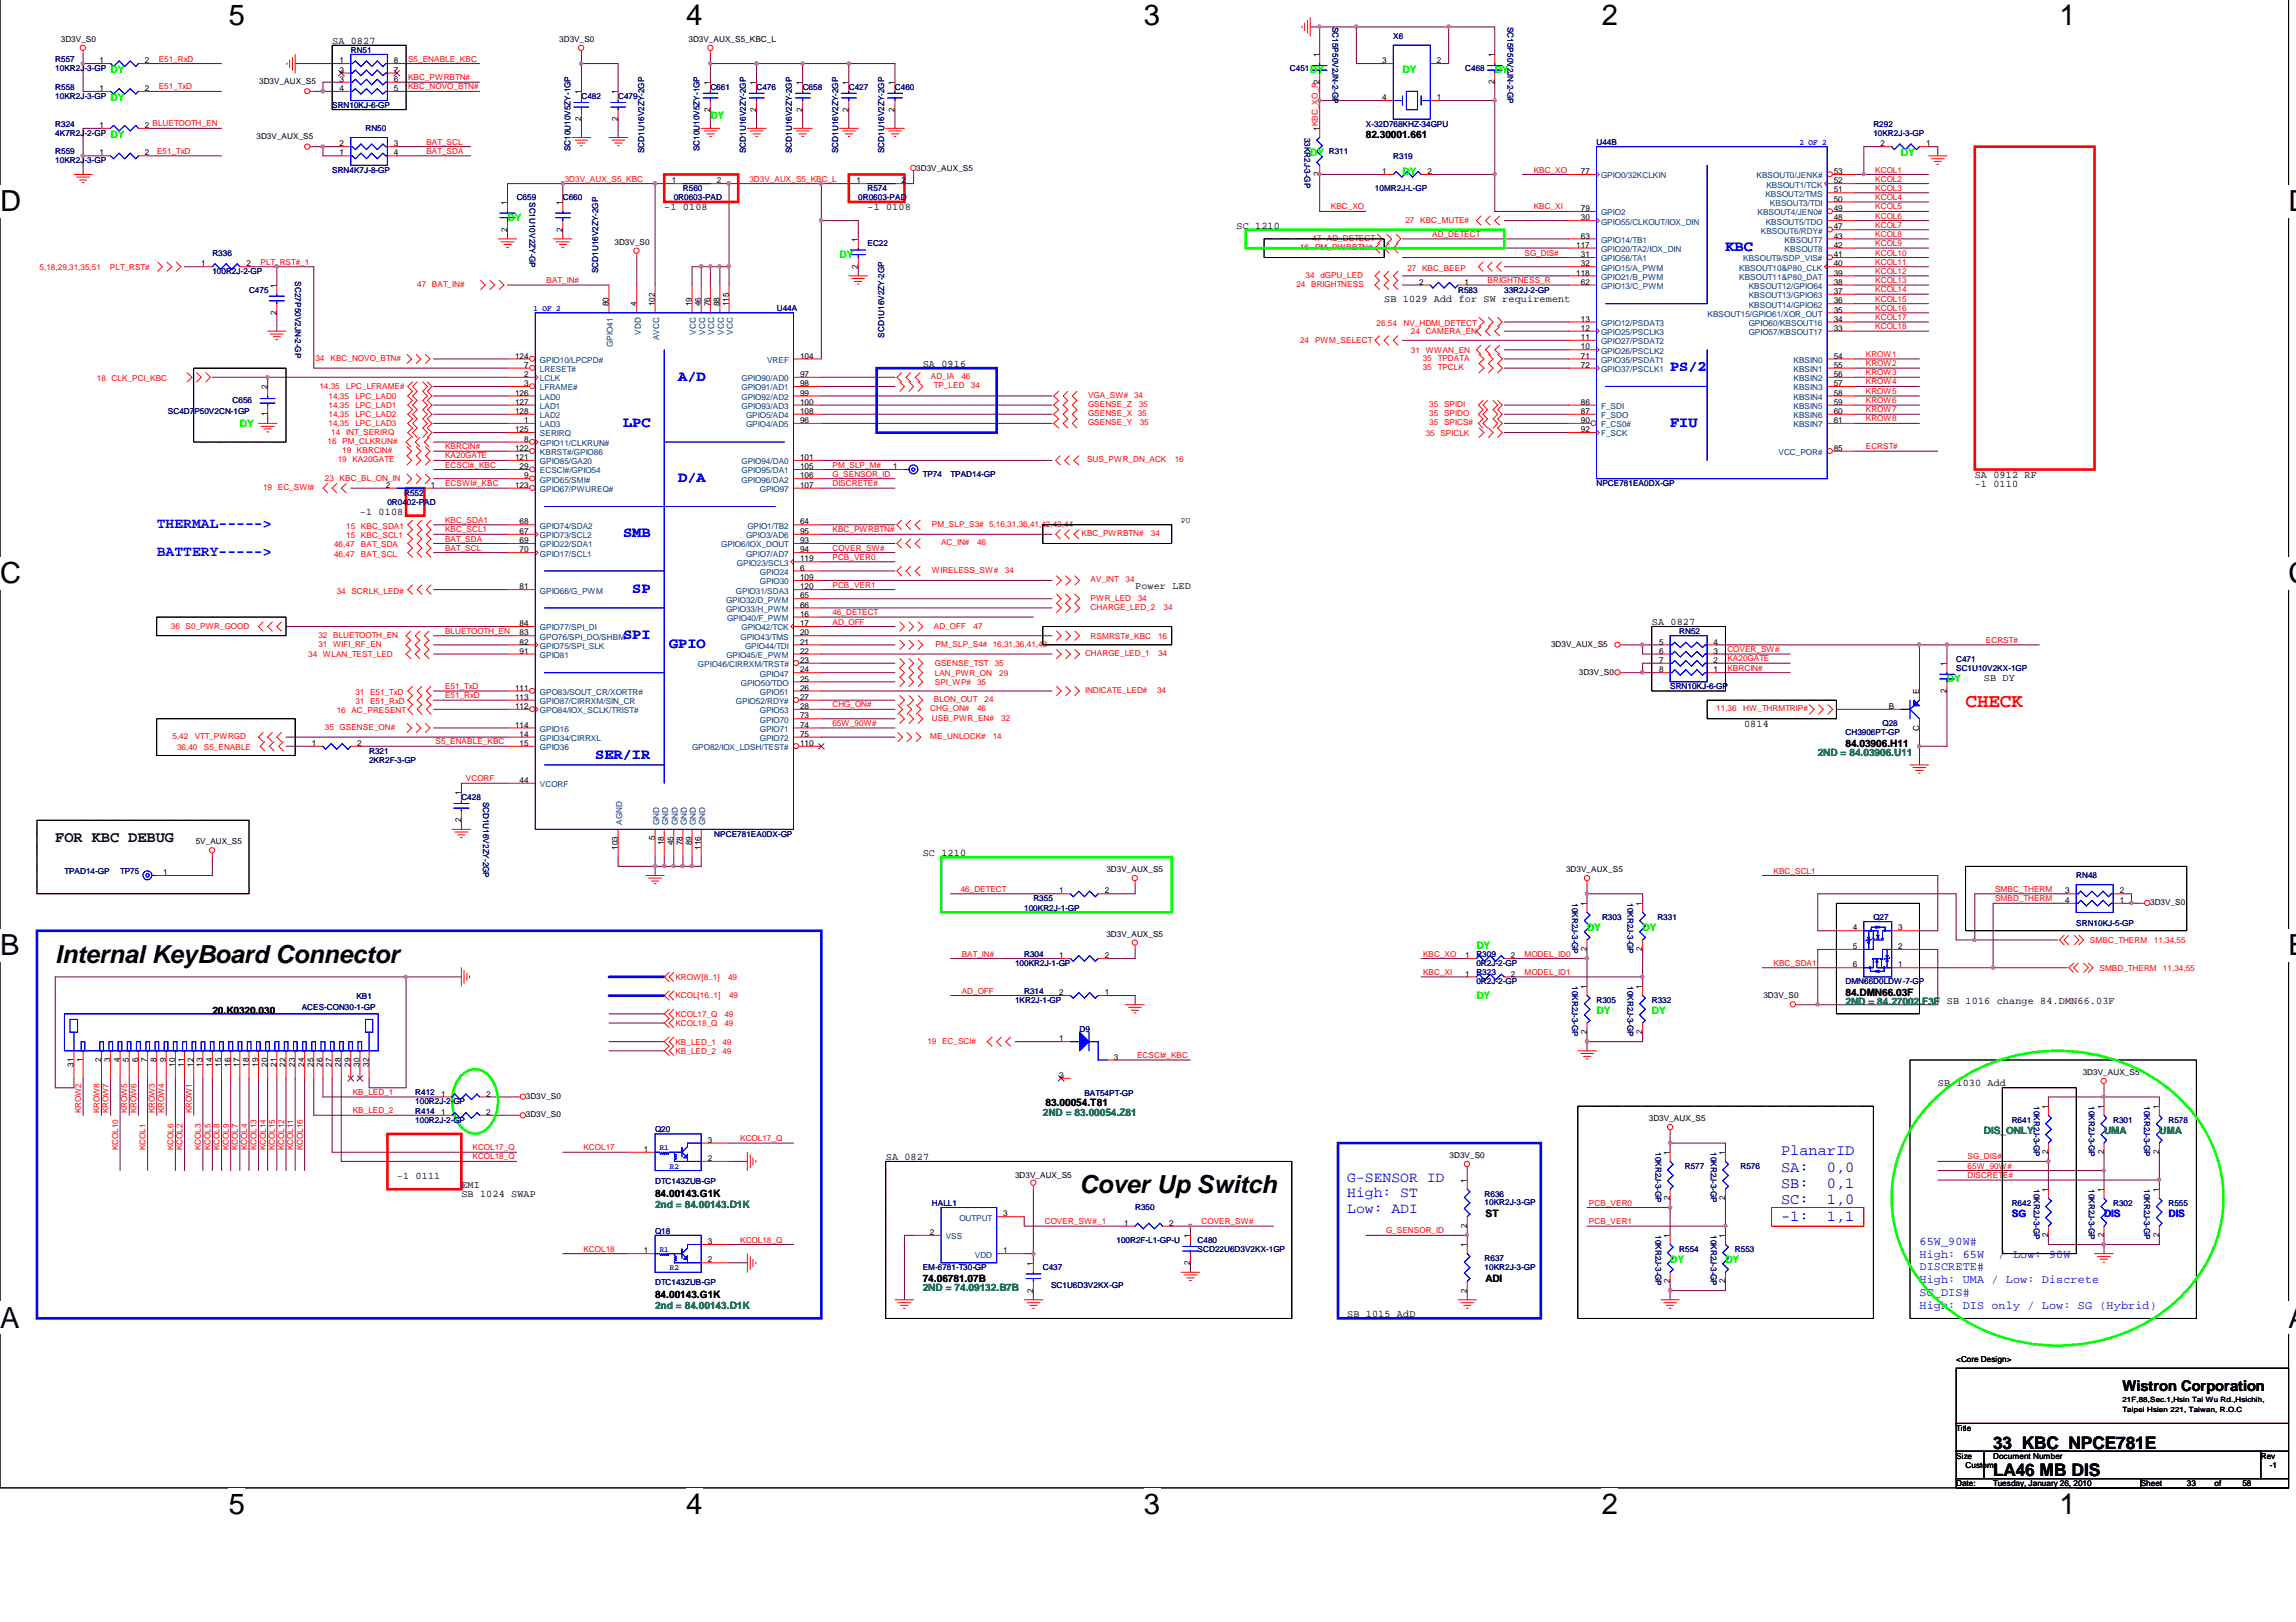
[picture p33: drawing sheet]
<svg xmlns="http://www.w3.org/2000/svg" width="297mm" height="210mm" viewBox="0 0 297 210" stroke-linecap="round" stroke-linejoin="round" font-family="sans-serif">
<defs><g id="words">
<g font-size="3.8">
<text x="29.6" y="3.3">5</text>
<text x="88.8" y="3.3">4</text>
<text x="148" y="3.3">3</text>
<text x="207.2" y="3.3">2</text>
<text x="266.4" y="3.3">1</text>
<text x="0" y="27.3">D</text>
<text x="296.1" y="27.3">D</text>
<text x="0" y="75.5">C</text>
<text x="296.1" y="75.5">C</text>
<text x="0" y="123.6">B</text>
<text x="296.1" y="123.6">B</text>
<text x="0" y="171.8">A</text>
<text x="296.1" y="171.8">A</text>
<text x="29.6" y="195.9">5</text>
<text x="88.8" y="195.9">4</text>
<text x="148" y="195.9">3</text>
<text x="207.2" y="195.9">2</text>
<text x="266.4" y="195.9">1</text>
</g>
<g font-size="3.2">
<text x="7.2" y="124.6">Internal KeyBoard Connector</text>
<text x="139.7" y="154.4">Cover Up Switch</text>
</g>
<text font-size="2.5" fill="#f00" x="254.3" y="91.5">CHECK</text>
<g font-size="2.2">
<text x="257.9" y="191.1">LA46 MB DIS</text>
<text x="257.9" y="187.5">33_KBC_NPCE781E</text>
</g>
<text font-size="2" x="7.2" y="109">FOR KBC DEBUG</text>
<g font-size="2" fill="#00f">
<text x="230.4" y="149.5">PlanarID</text>
<text x="230.4" y="151.6">SA:</text>
<text x="230.4" y="153.7">SB:</text>
<text x="230.4" y="155.8">SC:</text>
<text x="236.3" y="151.6">0,0</text>
<text x="236.3" y="153.7">0,1</text>
<text x="236.3" y="155.8">1,0</text>
<text x="230.4" y="158">-1:</text>
<text x="236.3" y="158">1,1</text>
</g>
<g font-size="1.9" fill="#00f">
<text x="223.2" y="32.5">KBC</text>
<text x="87.8" y="49.2">A/D</text>
<text x="216.1" y="48.1">PS/2</text>
<text x="80.6" y="55.2">LPC</text>
<text x="216.1" y="55.2">FIU</text>
<text x="87.8" y="62.4">D/A</text>
<text x="20.3" y="68.3">THERMAL-----&gt;</text>
<text x="20.3" y="71.9">BATTERY-----&gt;</text>
<text x="80.6" y="69.5">SMB</text>
<text x="81.8" y="76.7">SP</text>
<text x="80.6" y="82.7">SPI</text>
<text x="86.6" y="83.9">GPIO</text>
<text x="77" y="98.2">SER/IR</text>
<text x="174.3" y="153">G-SENSOR ID</text>
<text x="174.3" y="155">High: ST</text>
<text x="174.3" y="156.9">Low: ADI</text>
</g>
<text font-size="1.9" x="274.6" y="180">Wistron Corporation</text>
<g font-size="1.5" fill="#00f">
<text x="248.3" y="161.1">65W_90W#</text>
<text x="248.3" y="162.7">High: 65W</text>
<text x="248.3" y="164.4">DISCRETE#</text>
<text x="248.3" y="166">High: UMA / Low: Discrete</text>
<text x="248.3" y="167.7">SG_DIS#</text>
<text x="258.6" y="162.7">/ Low: 90W</text>
<text x="248.3" y="169.3">High: DIS only / Low: SG (Hybrid)</text>
</g>
<g font-size="1.3">
<text x="43" y="5.7">SA 0827</text>
<text x="176.7" y="17.8">82.30001.661</text>
<text x="85.9" y="27.2">-1 0108</text>
<text x="112.2" y="27.2">-1 0108</text>
<text x="160" y="29.6">SC 1210</text>
<text x="179.1" y="39.1">SB 1029 Add for SW requirement</text>
<text x="119.4" y="47.5">SA 0916</text>
<text x="255.5" y="61.8">SA 0912 RF</text>
<text x="255.5" y="63">-1 0110</text>
<text x="46.6" y="66.6">-1 0108</text>
<text x="146.9" y="76.2">Power LED</text>
<text x="213.7" y="80.9">SA 0827</text>
<text x="256.7" y="88.1">SB DY</text>
<text x="225.6" y="94.1">0814</text>
<text x="238.8" y="96.6">84.03906.H11</text>
<text x="119.4" y="110.8">SC 1210</text>
<text x="27.5" y="131.2">20.K0320.030</text>
<text x="238.8" y="128.8">84.DMN66.03F</text>
<text x="251.9" y="129.9">SB 1016 change 84.DMN66.03F</text>
<text x="135.3" y="143.2">83.00054.T81</text>
<text x="250.7" y="140.6">SB 1030 Add</text>
<text x="51.4" y="152.5">-1 0111</text>
<text x="59.7" y="153.8">EMI</text>
<text x="59.7" y="155">SB 1024 SWAP</text>
<text x="84.8" y="154.9">84.00143.G1K</text>
<text x="114.6" y="150.2">SA 0827</text>
<text x="192.2" y="157.5">ST</text>
<text x="84.8" y="168">84.00143.G1K</text>
<text x="119.4" y="165.9">74.06781.07B</text>
<text x="192.2" y="165.9">ADI</text>
<text x="174.3" y="170.4">SB 1015 AdD</text>
</g>
<g font-size="1.3" fill="#0f0">
<text x="14.3" y="9.5">DY</text>
<text x="169.5" y="9.5">DY</text>
<text x="181.4" y="9.5">DY</text>
<text x="193.4" y="9.5">DY</text>
<text x="14.3" y="13.1">DY</text>
<text x="14.3" y="17.8">DY</text>
<text x="91.9" y="15.4">DY</text>
<text x="169.5" y="20.2">DY</text>
<text x="181.4" y="22.6">DY</text>
<text x="245.9" y="20.2">DY</text>
<text x="65.7" y="28.6">DY</text>
<text x="108.6" y="33.3">DY</text>
<text x="31" y="55.3">DY</text>
<text x="251.9" y="88.3">DY</text>
<text x="191" y="122.9">DY</text>
<text x="205.3" y="120.5">DY</text>
<text x="212.5" y="120.5">DY</text>
<text x="191" y="129.3">DY</text>
<text x="206.5" y="131.2">DY</text>
<text x="213.7" y="131.2">DY</text>
<text x="216.1" y="163.5">DY</text>
<text x="223.2" y="163.5">DY</text>
</g>
<g font-size="1.3" fill="#008000">
<text x="235.2" y="97.8">2ND = 84.03906.U11</text>
<text x="238.8" y="130.1">2ND = 84.27002.</text>
<text x="248.7" y="130.1">F3F</text>
<text x="134.9" y="144.4">2ND = 83.00054.Z81</text>
<text x="256.7" y="146.7">DIS_ONLY</text>
<text x="272.2" y="146.7">UMA</text>
<text x="279.4" y="146.7">UMA</text>
<text x="84.8" y="156.3">2nd = 84.00143.D1K</text>
<text x="119.4" y="167.1">2ND = 74.09132.B7B</text>
<text x="84.8" y="169.4">2nd = 84.00143.D1K</text>
</g>
<g font-size="1.3" fill="#00f">
<text x="260.3" y="157.5">SG</text>
<text x="272.2" y="157.5">DIS</text>
<text x="280.5" y="157.5">DIS</text>
</g>
<g font-size="1.1">
<text x="7.9" y="5.4">3D3V_S0</text>
<text x="72.3" y="5.4">3D3V_S0</text>
<text x="89.1" y="5.4">3D3V_AUX_S5_KBC_L</text>
<text x="12.9" y="11.8">1</text>
<text x="12.9" y="8.2">1</text>
<text x="18.8" y="11.8">2</text>
<text x="18.8" y="8.2">2</text>
<text x="33.5" y="10.9">3D3V_AUX_S5</text>
<text x="43.9" y="8.2">1</text>
<text x="43.9" y="9.4">2</text>
<text x="43.9" y="10.6">3</text>
<text x="43.9" y="11.8">4</text>
<text x="51" y="11.8">5</text>
<text x="51" y="10.6">6</text>
<text x="51" y="9.4">7</text>
<text x="51" y="8.2">8</text>
<text x="91.9" y="11" transform="rotate(-90 91.9 11)">1</text>
<text x="97.8" y="11" transform="rotate(-90 97.8 11)">1</text>
<text x="103.8" y="11" transform="rotate(-90 103.8 11)">1</text>
<text x="109.8" y="11" transform="rotate(-90 109.8 11)">1</text>
<text x="115.7" y="11" transform="rotate(-90 115.7 11)">1</text>
<text x="170.7" y="7.4" transform="rotate(-90 170.7 7.4)">1</text>
<text x="178.8" y="8.2">3</text>
<text x="185.9" y="8.2">2</text>
<text x="193.3" y="10.9" transform="rotate(-90 193.3 10.9)">2</text>
<text x="193.3" y="7.4" transform="rotate(-90 193.3 7.4)">1</text>
<text x="12.9" y="16.6">1</text>
<text x="18.8" y="16.6">2 BLUETOOTH_EN</text>
<text x="75.2" y="15.6" transform="rotate(-90 75.2 15.6)">2</text>
<text x="75.2" y="12.2" transform="rotate(-90 75.2 12.2)">1</text>
<text x="79.9" y="15.6" transform="rotate(-90 79.9 15.6)">2</text>
<text x="79.9" y="12.2" transform="rotate(-90 79.9 12.2)">1</text>
<text x="91.9" y="14.4" transform="rotate(-90 91.9 14.4)">2</text>
<text x="97.8" y="14.4" transform="rotate(-90 97.8 14.4)">2</text>
<text x="103.8" y="14.4" transform="rotate(-90 103.8 14.4)">2</text>
<text x="109.8" y="14.4" transform="rotate(-90 109.8 14.4)">2</text>
<text x="115.7" y="14.4" transform="rotate(-90 115.7 14.4)">2</text>
<text x="170.7" y="16.9" transform="rotate(-90 170.7 16.9)">1KBC_XO_R2</text>
<text x="178.8" y="13">4</text>
<text x="185.9" y="13">1</text>
<text x="12.9" y="20.1">1</text>
<text x="18.8" y="20.1">2</text>
<text x="33.2" y="18">3D3V_AUX_S5</text>
<text x="43.9" y="20.1">1</text>
<text x="43.9" y="18.9">2</text>
<text x="51" y="18.9">3</text>
<text x="51" y="20.1">4</text>
<text x="86.9" y="23.7">1</text>
<text x="92.8" y="23.7">2</text>
<text x="110.8" y="23.7">1</text>
<text x="116.6" y="23.7">2</text>
<text x="118.5" y="22.1">3D3V_AUX_S5</text>
<text x="170.7" y="22.8" transform="rotate(-90 170.7 22.8)">2</text>
<text x="178.8" y="22.5">1</text>
<text x="184.7" y="22.5">2</text>
<text x="204.5" y="22.5">77</text>
<text x="237.2" y="22.5">53</text>
<text x="237.2" y="23.7">52</text>
<text x="243.3" y="18.9">2</text>
<text x="249.2" y="18.9">1</text>
<text x="65.6" y="30" transform="rotate(-90 65.6 30)">2</text>
<text x="65.6" y="26.5" transform="rotate(-90 65.6 26.5)">1</text>
<text x="72.8" y="30" transform="rotate(-90 72.8 30)">2</text>
<text x="72.8" y="26.5" transform="rotate(-90 72.8 26.5)">1</text>
<text x="204.5" y="27.3">79</text>
<text x="204.5" y="28.5">30</text>
<text x="237.2" y="29.7">47</text>
<text x="237.2" y="24.9">51</text>
<text x="237.2" y="26.1">50</text>
<text x="237.2" y="27.3">49</text>
<text x="237.2" y="28.5">48</text>
<text x="26" y="34.5">1</text>
<text x="31.9" y="34.5">2</text>
<text x="79.5" y="31.7">3D3V_S0</text>
<text x="111" y="34.8" transform="rotate(-90 111 34.8)">2</text>
<text x="111" y="31.3" transform="rotate(-90 111 31.3)">1</text>
<text x="203.9" y="32.1">117</text>
<text x="203.9" y="35.7">118</text>
<text x="204.5" y="33.3">31</text>
<text x="204.5" y="30.9">63</text>
<text x="204.5" y="34.5">32</text>
<text x="237.2" y="30.9">43</text>
<text x="237.2" y="32.1">42</text>
<text x="237.2" y="33.3">41</text>
<text x="237.2" y="34.5">40</text>
<text x="237.2" y="35.7">39</text>
<text x="35.8" y="40.7" transform="rotate(-90 35.8 40.7)">2</text>
<text x="35.8" y="37.2" transform="rotate(-90 35.8 37.2)">1</text>
<text x="78.7" y="39.6" transform="rotate(-90 78.7 39.6)">80</text>
<text x="82.3" y="39.6" transform="rotate(-90 82.3 39.6)">4</text>
<text x="84.7" y="39.6" transform="rotate(-90 84.7 39.6)">102</text>
<text x="89.5" y="39.6" transform="rotate(-90 89.5 39.6)">19</text>
<text x="90.7" y="39.6" transform="rotate(-90 90.7 39.6)">46</text>
<text x="91.9" y="39.6" transform="rotate(-90 91.9 39.6)">76</text>
<text x="93.1" y="39.6" transform="rotate(-90 93.1 39.6)">88</text>
<text x="94.3" y="39.6" transform="rotate(-90 94.3 39.6)">115</text>
<text x="183.6" y="36.8">2</text>
<text x="189.5" y="36.8">1</text>
<text x="204.5" y="36.8">62</text>
<text x="204.5" y="41.6">13</text>
<text x="237.2" y="40.4">35</text>
<text x="237.2" y="36.8">38</text>
<text x="237.2" y="38">37</text>
<text x="237.2" y="39.3">36</text>
<text x="237.2" y="41.6">34</text>
<text x="66.6" y="46.4">124</text>
<text x="67.8" y="47.6">7</text>
<text x="103.5" y="46.4">104</text>
<text x="204.5" y="42.8">12</text>
<text x="204.5" y="44">11</text>
<text x="204.5" y="45.2">10</text>
<text x="204.5" y="46.4">71</text>
<text x="204.5" y="47.6">72</text>
<text x="237.2" y="46.4">54</text>
<text x="237.2" y="47.6">55</text>
<text x="237.2" y="42.8">33</text>
<text x="34.6" y="53.9" transform="rotate(-90 34.6 53.9)">1</text>
<text x="34.6" y="50.4" transform="rotate(-90 34.6 50.4)">2</text>
<text x="66.6" y="51.2">126</text>
<text x="66.6" y="52.4">127</text>
<text x="66.6" y="53.6">128</text>
<text x="67.8" y="48.8">2</text>
<text x="67.8" y="50">3</text>
<text x="103.5" y="53.6">108</text>
<text x="103.5" y="48.8">97</text>
<text x="103.5" y="50">98</text>
<text x="103.5" y="51.2">99</text>
<text x="103.5" y="52.4">100</text>
<text x="204.5" y="52.4">86</text>
<text x="204.5" y="53.6">87</text>
<text x="237.2" y="48.8">56</text>
<text x="237.2" y="50">57</text>
<text x="237.2" y="51.2">58</text>
<text x="237.2" y="52.4">59</text>
<text x="237.2" y="53.6">60</text>
<text x="66.6" y="55.9">125</text>
<text x="66.6" y="58.3">122</text>
<text x="66.6" y="59.5">121</text>
<text x="67.8" y="54.8">1</text>
<text x="67.8" y="57.2">8</text>
<text x="103.5" y="54.8">96</text>
<text x="103.5" y="59.5">101</text>
<text x="204.5" y="54.8">90</text>
<text x="204.5" y="55.9">92</text>
<text x="237.2" y="54.8">61</text>
<text x="237.2" y="58.3">85</text>
<text x="49.9" y="63.1">2</text>
<text x="55.8" y="63.1">1</text>
<text x="66.6" y="63.1">123</text>
<text x="67.2" y="60.7">29</text>
<text x="67.8" y="61.9">9</text>
<text x="103.5" y="60.7">105</text>
<text x="103.5" y="61.9">106</text>
<text x="103.5" y="63.1">107</text>
<text x="115.6" y="60.7">1</text>
<text x="67.2" y="67.9">68</text>
<text x="67.2" y="69.1">67</text>
<text x="67.2" y="70.3">69</text>
<text x="67.2" y="71.5">70</text>
<text x="103.5" y="69.1">95</text>
<text x="103.5" y="71.5">94</text>
<text x="103.5" y="67.9">64</text>
<text x="103.5" y="70.3">93</text>
<text x="152.8" y="67.7">PU</text>
<text x="67.2" y="76.3">81</text>
<text x="103.5" y="72.7">119</text>
<text x="103.5" y="76.3">120</text>
<text x="103.5" y="77.4">65</text>
<text x="103.5" y="73.8">6</text>
<text x="103.5" y="75.1">109</text>
<text x="67.2" y="81">84</text>
<text x="67.2" y="82.2">83</text>
<text x="67.2" y="83.4">82</text>
<text x="103.5" y="82.2">20</text>
<text x="103.5" y="83.4">21</text>
<text x="103.5" y="78.6">66</text>
<text x="103.5" y="79.8">16</text>
<text x="103.5" y="81">17</text>
<text x="200.7" y="83.7">3D3V_AUX_S5</text>
<text x="214.6" y="83.4">5</text>
<text x="221.7" y="83.4">4</text>
<text x="66.6" y="89.4">111</text>
<text x="67.2" y="84.6">91</text>
<text x="103.5" y="84.6">22</text>
<text x="103.5" y="85.8">23</text>
<text x="103.5" y="88.2">25</text>
<text x="103.5" y="89.4">26</text>
<text x="103.5" y="87">24</text>
<text x="204.3" y="87.3">3D3V_S0</text>
<text x="214.6" y="84.6">6</text>
<text x="214.6" y="85.8">7</text>
<text x="214.6" y="87">8</text>
<text x="221.7" y="87">1</text>
<text x="221.7" y="85.8">2</text>
<text x="221.7" y="84.6">3</text>
<text x="248.3" y="89.8" transform="rotate(-90 248.3 89.8)">E</text>
<text x="251.8" y="89.7" transform="rotate(-90 251.8 89.7)">2</text>
<text x="251.8" y="86.2" transform="rotate(-90 251.8 86.2)">1</text>
<text x="66.6" y="90.6">113</text>
<text x="66.6" y="94.2">114</text>
<text x="66.6" y="91.8">112</text>
<text x="67.2" y="95.3">14</text>
<text x="103.5" y="90.6">27</text>
<text x="103.5" y="91.8">28</text>
<text x="103.5" y="93">73</text>
<text x="103.5" y="94.2">74</text>
<text x="103.5" y="95.3">75</text>
<text x="244.3" y="91.8">B</text>
<text x="248.3" y="94.6" transform="rotate(-90 248.3 94.6)">C</text>
<text x="40.3" y="96.5">1</text>
<text x="46.2" y="96.5">2</text>
<text x="67.2" y="101.3">44</text>
<text x="67.2" y="96.5">15</text>
<text x="103.5" y="96.5">110</text>
<text x="59.6" y="106.4" transform="rotate(-90 59.6 106.4)">2</text>
<text x="59.6" y="102.9" transform="rotate(-90 59.6 102.9)">1</text>
<text x="21.1" y="113.3">1</text>
<text x="25.3" y="109.3">5V_AUX_S5</text>
<text x="79.9" y="110" transform="rotate(-90 79.9 110)">103</text>
<text x="84.7" y="108.8" transform="rotate(-90 84.7 108.8)">5</text>
<text x="85.9" y="109.4" transform="rotate(-90 85.9 109.4)">18</text>
<text x="87.1" y="109.4" transform="rotate(-90 87.1 109.4)">45</text>
<text x="88.3" y="109.4" transform="rotate(-90 88.3 109.4)">78</text>
<text x="89.5" y="109.4" transform="rotate(-90 89.5 109.4)">89</text>
<text x="90.7" y="110" transform="rotate(-90 90.7 110)">116</text>
<text x="143.1" y="112.8">3D3V_AUX_S5</text>
<text x="202.6" y="112.8">3D3V_AUX_S5</text>
<text x="137" y="115.6">1</text>
<text x="142.9" y="115.6">2</text>
<text x="205.3" y="117.2" transform="rotate(-90 205.3 117.2)">1</text>
<text x="212.5" y="117.2" transform="rotate(-90 212.5 117.2)">1</text>
<text x="267.2" y="115.6">3</text>
<text x="267.2" y="116.9">4</text>
<text x="274.2" y="116.9">1</text>
<text x="274.2" y="115.6">2</text>
<text x="278.2" y="117.2">3D3V_S0</text>
<text x="137" y="124">1</text>
<text x="142.9" y="124">2</text>
<text x="143.1" y="121.2">3D3V_AUX_S5</text>
<text x="189.6" y="124">1</text>
<text x="195.5" y="124">2</text>
<text x="205.3" y="123.1" transform="rotate(-90 205.3 123.1)">2</text>
<text x="212.5" y="123.1" transform="rotate(-90 212.5 123.1)">2</text>
<text x="239.7" y="120.4">4</text>
<text x="239.7" y="122.8">5</text>
<text x="239.7" y="125.2">6</text>
<text x="245.6" y="125.2">1</text>
<text x="245.6" y="122.8">2</text>
<text x="245.6" y="120.4">3</text>
<text x="137" y="128.8">2</text>
<text x="142.9" y="128.8">1</text>
<text x="189.6" y="126.4">1</text>
<text x="195.5" y="126.4">2</text>
<text x="205.3" y="128" transform="rotate(-90 205.3 128)">1</text>
<text x="212.5" y="128" transform="rotate(-90 212.5 128)">1</text>
<text x="228.1" y="129.1">3D3V_S0</text>
<text x="10.7" y="137.4" transform="rotate(-90 10.7 137.4)">1</text>
<text x="13.1" y="137.4" transform="rotate(-90 13.1 137.4)">2</text>
<text x="14.3" y="137.4" transform="rotate(-90 14.3 137.4)">3</text>
<text x="15.5" y="137.4" transform="rotate(-90 15.5 137.4)">4</text>
<text x="16.7" y="137.4" transform="rotate(-90 16.7 137.4)">5</text>
<text x="17.9" y="137.4" transform="rotate(-90 17.9 137.4)">6</text>
<text x="19" y="137.4" transform="rotate(-90 19 137.4)">7</text>
<text x="20.2" y="137.4" transform="rotate(-90 20.2 137.4)">8</text>
<text x="21.5" y="137.4" transform="rotate(-90 21.5 137.4)">9</text>
<text x="137" y="134.8">1</text>
<text x="144.1" y="137.1">3</text>
<text x="205.3" y="133.8" transform="rotate(-90 205.3 133.8)">2</text>
<text x="212.5" y="133.8" transform="rotate(-90 212.5 133.8)">2</text>
<text x="9.5" y="138" transform="rotate(-90 9.5 138)">31</text>
<text x="22.6" y="138" transform="rotate(-90 22.6 138)">10</text>
<text x="23.8" y="138" transform="rotate(-90 23.8 138)">11</text>
<text x="25" y="138" transform="rotate(-90 25 138)">12</text>
<text x="26.2" y="138" transform="rotate(-90 26.2 138)">13</text>
<text x="27.4" y="138" transform="rotate(-90 27.4 138)">14</text>
<text x="28.6" y="138" transform="rotate(-90 28.6 138)">15</text>
<text x="29.8" y="138" transform="rotate(-90 29.8 138)">16</text>
<text x="31" y="138" transform="rotate(-90 31 138)">17</text>
<text x="32.2" y="138" transform="rotate(-90 32.2 138)">18</text>
<text x="33.4" y="138" transform="rotate(-90 33.4 138)">19</text>
<text x="34.6" y="138" transform="rotate(-90 34.6 138)">20</text>
<text x="35.8" y="138" transform="rotate(-90 35.8 138)">21</text>
<text x="37" y="138" transform="rotate(-90 37 138)">22</text>
<text x="38.1" y="138" transform="rotate(-90 38.1 138)">23</text>
<text x="39.4" y="138" transform="rotate(-90 39.4 138)">24</text>
<text x="40.6" y="138" transform="rotate(-90 40.6 138)">25</text>
<text x="41.7" y="138" transform="rotate(-90 41.7 138)">26</text>
<text x="42.9" y="138" transform="rotate(-90 42.9 138)">27</text>
<text x="44.1" y="138" transform="rotate(-90 44.1 138)">28</text>
<text x="45.3" y="138" transform="rotate(-90 45.3 138)">29</text>
<text x="46.5" y="138" transform="rotate(-90 46.5 138)">30</text>
<text x="47.7" y="138" transform="rotate(-90 47.7 138)">32</text>
<text x="57.1" y="141.9">1</text>
<text x="62.9" y="141.9">2</text>
<text x="68" y="142.2">3D3V_S0</text>
<text x="137" y="139.5">2</text>
<text x="265" y="143.5" transform="rotate(-90 265 143.5)">1</text>
<text x="269.5" y="139.1">3D3V_AUX_S5</text>
<text x="272.2" y="143.5" transform="rotate(-90 272.2 143.5)">1</text>
<text x="279.3" y="143.5" transform="rotate(-90 279.3 143.5)">1</text>
<text x="57.1" y="144.3">1</text>
<text x="62.9" y="144.3">2</text>
<text x="68" y="144.6">3D3V_S0</text>
<text x="83.3" y="149.1">1</text>
<text x="91.6" y="147.9">3</text>
<text x="187.5" y="149.8">3D3V_S0</text>
<text x="213.3" y="145.1">3D3V_AUX_S5</text>
<text x="216" y="149.5" transform="rotate(-90 216 149.5)">1</text>
<text x="223.2" y="149.5" transform="rotate(-90 223.2 149.5)">1</text>
<text x="265" y="149.4" transform="rotate(-90 265 149.4)">2</text>
<text x="272.2" y="149.4" transform="rotate(-90 272.2 149.4)">2</text>
<text x="279.3" y="149.4" transform="rotate(-90 279.3 149.4)">2</text>
<text x="91.6" y="150.3">2</text>
<text x="131.3" y="152.5">3D3V_AUX_S5</text>
<text x="189.8" y="153" transform="rotate(-90 189.8 153)">1</text>
<text x="216" y="155.3" transform="rotate(-90 216 155.3)">2</text>
<text x="223.2" y="155.3" transform="rotate(-90 223.2 155.3)">2</text>
<text x="265" y="154.2" transform="rotate(-90 265 154.2)">1</text>
<text x="272.2" y="154.2" transform="rotate(-90 272.2 154.2)">1</text>
<text x="279.3" y="154.2" transform="rotate(-90 279.3 154.2)">1</text>
<text x="91.6" y="161">3</text>
<text x="120.3" y="159.8">2</text>
<text x="129.8" y="157.4">3</text>
<text x="145.4" y="158.6">1</text>
<text x="151.3" y="158.6">2</text>
<text x="154" y="160.2" transform="rotate(-90 154 160.2)">1</text>
<text x="189.8" y="161.4" transform="rotate(-90 189.8 161.4)">1</text>
<text x="189.8" y="158.9" transform="rotate(-90 189.8 158.9)">2</text>
<text x="216" y="160.2" transform="rotate(-90 216 160.2)">1</text>
<text x="223.2" y="160.2" transform="rotate(-90 223.2 160.2)">1</text>
<text x="265" y="160.1" transform="rotate(-90 265 160.1)">2</text>
<text x="272.2" y="160.1" transform="rotate(-90 272.2 160.1)">2</text>
<text x="279.3" y="160.1" transform="rotate(-90 279.3 160.1)">2</text>
<text x="83.3" y="162.2">1</text>
<text x="91.6" y="163.4">2</text>
<text x="129.8" y="162.2">1</text>
<text x="133.6" y="167.3" transform="rotate(-90 133.6 167.3)">2</text>
<text x="133.6" y="163.8" transform="rotate(-90 133.6 163.8)">1</text>
<text x="154" y="163.7" transform="rotate(-90 154 163.7)">2</text>
<text x="189.8" y="167.3" transform="rotate(-90 189.8 167.3)">2</text>
<text x="216" y="166.1" transform="rotate(-90 216 166.1)">2</text>
<text x="223.2" y="166.1" transform="rotate(-90 223.2 166.1)">2</text>
<text x="253.1" y="176.2">&lt;Core Design&gt;</text>
<text x="253.1" y="185.2">Title</text>
<text x="253.1" y="188.8">Size</text>
<text x="254.3" y="190">Custom</text>
<text x="257.9" y="188.8">Document Number</text>
<text x="292.5" y="188.8">Rev</text>
<text x="293.7" y="190">-1</text>
<text x="253.1" y="192.3">Date:</text>
<text x="257.9" y="192.3">Tuesday, January 26, 2010</text>
<text x="276.9" y="192.3">Sheet</text>
<text x="282.9" y="192.3">33</text>
<text x="286.5" y="192.3">of</text>
<text x="290.1" y="192.3">58</text>
</g>
<g font-size="1.1" fill="#000080">
<text x="172.4" y="3.5" transform="rotate(90 172.4 3.5)">SC15P50V2JN-2-GP</text>
<text x="180.3" y="5.1">X6</text>
<text x="195" y="3.5" transform="rotate(90 195 3.5)">SC15P50V2JN-2-GP</text>
<text x="7.2" y="11.6">R558</text>
<text x="7.2" y="8">R557</text>
<text x="7.2" y="9.2">10KR2J</text>
<text x="11" y="9.2">-3-GP</text>
<text x="45.4" y="6.8">RN51</text>
<text x="91.9" y="11.6">C661</text>
<text x="97.9" y="11.6">C476</text>
<text x="103.8" y="11.6">C658</text>
<text x="109.8" y="11.6">C427</text>
<text x="115.8" y="11.6">C460</text>
<text x="166.9" y="9.2">C451</text>
<text x="189.6" y="9.2">C468</text>
<text x="7.2" y="12.8">10KR2J-3-GP</text>
<text x="7.2" y="16.4">R324</text>
<text x="7.2" y="17.6">4K7R2J</text>
<text x="11" y="17.6">-2-GP</text>
<text x="43" y="14">SRN10KJ-6-GP</text>
<text x="47.3" y="17">RN50</text>
<text x="75.2" y="12.8">C482</text>
<text x="80" y="12.8">C479</text>
<text x="168.8" y="17.8" transform="rotate(90 168.8 17.8)">33KR2J-3-GP</text>
<text x="176.7" y="16.4">X-32D768KHZ-34GPU</text>
<text x="242.4" y="16.4">R292</text>
<text x="242.4" y="17.6">10KR2J-3-GP</text>
<text x="7.2" y="20">R559</text>
<text x="7.2" y="21.1">10KR2J</text>
<text x="11" y="21.1">-3-GP</text>
<text x="43" y="22.4">SRN4K7J-8-GP</text>
<text x="73.8" y="19.6" transform="rotate(-90 73.8 19.6)">SC10U10V5ZY-1GP</text>
<text x="83.4" y="19.8" transform="rotate(-90 83.4 19.8)">SCD1U16V2ZY-2GP</text>
<text x="90.5" y="19.6" transform="rotate(-90 90.5 19.6)">SC10U10V5ZY-1GP</text>
<text x="96.5" y="19.8" transform="rotate(-90 96.5 19.8)">SCD1U16V2ZY-2GP</text>
<text x="102.4" y="19.8" transform="rotate(-90 102.4 19.8)">SCD1U16V2ZY-2GP</text>
<text x="108.4" y="19.8" transform="rotate(-90 108.4 19.8)">SCD1U16V2ZY-2GP</text>
<text x="114.4" y="19.8" transform="rotate(-90 114.4 19.8)">SCD1U16V2ZY-2GP</text>
<text x="171.9" y="20">R311</text>
<text x="180.3" y="20.5">R319</text>
<text x="206.5" y="18.8">U44B</text>
<text x="66.8" y="25.9">C659</text>
<text x="68.5" y="26.1" transform="rotate(90 68.5 26.1)">SC1U10V2ZY-GP</text>
<text x="72.8" y="25.9">C660</text>
<text x="87.2" y="25.9">0R0603-PAD</text>
<text x="88.3" y="24.7">R560</text>
<text x="111" y="25.9">0R0603-PAD</text>
<text x="112.2" y="24.7">R574</text>
<text x="177.9" y="24.7">10MR2J-L-GP</text>
<text x="27.5" y="33.1">R336</text>
<text x="27.5" y="35.5">100R2J-2-GP</text>
<text x="77.4" y="35.4" transform="rotate(-90 77.4 35.4)">SCD1U16V2ZY-2GP</text>
<text x="112.2" y="31.9">EC22</text>
<text x="32.2" y="37.9">C475</text>
<text x="38.2" y="36.4" transform="rotate(90 38.2 36.4)">SC27P50V2JN-2-GP</text>
<text x="100.5" y="40.3">U44A</text>
<text x="188.6" y="37.9">R583</text>
<text x="194.6" y="37.9">33R2J-2-GP</text>
<text x="114.4" y="43.7" transform="rotate(-90 114.4 43.7)">SCD1U16V2ZY-2GP</text>
<text x="21.7" y="53.6">SC4D7</text>
<text x="25.1" y="53.6">P50V2CN-1GP</text>
<text x="30.1" y="52.2">C656</text>
<text x="50.1" y="65.3">0R0402-PAD</text>
<text x="52.3" y="64.1">R552</text>
<text x="119.4" y="61.7">TP74</text>
<text x="123" y="61.7">TPAD14-GP</text>
<text x="206.5" y="62.9">NPCE781EA0DX-GP</text>
<text x="217.3" y="82.1">RN52</text>
<text x="216.1" y="89.2">SRN10KJ-6-GP</text>
<text x="253.1" y="85.6">C471</text>
<text x="253.1" y="86.8">SC1U10V2KX-1GP</text>
<text x="238.8" y="95.2">CH3906PT-GP</text>
<text x="243.5" y="94">Q28</text>
<text x="47.8" y="97.6">R321</text>
<text x="47.8" y="98.7">2KR2F-3-GP</text>
<text x="59.7" y="103.5">C428</text>
<text x="62.5" y="103.7" transform="rotate(90 62.5 103.7)">SCD1U16V2ZY-2GP</text>
<text x="8.3" y="113.1">TPAD14-GP</text>
<text x="15.5" y="113.1">TP75</text>
<text x="92.4" y="108.3">NPCE781EA0DX-GP</text>
<text x="268.6" y="113.7">RN48</text>
<text x="132.5" y="117.9">100KR2J-1-GP</text>
<text x="133.7" y="116.6">R355</text>
<text x="203.4" y="116.9" transform="rotate(90 203.4 116.9)">10KR2J-3-GP</text>
<text x="207.3" y="119.1">R303</text>
<text x="210.6" y="116.9" transform="rotate(90 210.6 116.9)">10KR2J-3-GP</text>
<text x="214.4" y="119.1">R331</text>
<text x="242.4" y="119.1">Q27</text>
<text x="268.6" y="119.8">SRN10KJ-5-GP</text>
<text x="131.3" y="125">100KR2J-1-GP</text>
<text x="132.5" y="123.8">R304</text>
<text x="191" y="123.8">R309</text>
<text x="191" y="125">0R2J-2-GP</text>
<text x="39" y="130.7">ACES-CON30-1-GP</text>
<text x="46.1" y="129.3">KB1</text>
<text x="131.3" y="129.8">1KR2J-1-GP</text>
<text x="132.5" y="128.6">R314</text>
<text x="191" y="126.2">R323</text>
<text x="191" y="127.4">0R2J-2-GP</text>
<text x="203.4" y="127.6" transform="rotate(90 203.4 127.6)">10KR2J-3-GP</text>
<text x="206.5" y="129.8">R305</text>
<text x="210.6" y="127.6" transform="rotate(90 210.6 127.6)">10KR2J-3-GP</text>
<text x="213.7" y="129.8">R332</text>
<text x="238.8" y="127.4">DMN66D0LDW-7-GP</text>
<text x="139.7" y="133.5">D9</text>
<text x="53.7" y="141.7">R412</text>
<text x="53.7" y="142.9">100R2J-2-GP</text>
<text x="140.3" y="141.8">BAT54PT-GP</text>
<text x="263.1" y="143.1" transform="rotate(90 263.1 143.1)">10KR2J-3-GP</text>
<text x="270.3" y="143.1" transform="rotate(90 270.3 143.1)">10KR2J-3-GP</text>
<text x="277.4" y="143.1" transform="rotate(90 277.4 143.1)">10KR2J-3-GP</text>
<text x="53.7" y="144.1">R414</text>
<text x="53.7" y="145.3">100R2J-2-GP</text>
<text x="84.8" y="146.5">Q20</text>
<text x="214.2" y="149.1" transform="rotate(90 214.2 149.1)">10KR2J-3-GP</text>
<text x="221.3" y="149.1" transform="rotate(90 221.3 149.1)">10KR2J-3-GP</text>
<text x="260.3" y="145.3">R641</text>
<text x="273.4" y="145.3">R301</text>
<text x="280.5" y="145.3">R578</text>
<text x="84.8" y="153.2">DTC143ZUB-GP</text>
<text x="192.1" y="154.9">R636</text>
<text x="192.1" y="155.9">10KR2J-3-GP</text>
<text x="218" y="151.3">R577</text>
<text x="225.2" y="151.3">R576</text>
<text x="263.1" y="153.9" transform="rotate(90 263.1 153.9)">10KR2J-3-GP</text>
<text x="270.3" y="153.9" transform="rotate(90 270.3 153.9)">10KR2J-3-GP</text>
<text x="277.4" y="153.9" transform="rotate(90 277.4 153.9)">10KR2J-3-GP</text>
<text x="84.8" y="159.7">Q18</text>
<text x="120.6" y="156.1">HALL1</text>
<text x="144.4" y="160.8">100R2F-L1-GP-U</text>
<text x="146.9" y="156.6">R350</text>
<text x="154.9" y="160.8">C480</text>
<text x="214.2" y="159.9" transform="rotate(90 214.2 159.9)">10KR2J-3-GP</text>
<text x="221.3" y="159.9" transform="rotate(90 221.3 159.9)">10KR2J-3-GP</text>
<text x="260.3" y="156.1">R642</text>
<text x="273.4" y="156.1">R302</text>
<text x="280.5" y="156.1">R555</text>
<text x="84.8" y="166.3">DTC143ZUB-GP</text>
<text x="119.4" y="164.4">EM-6781-T30-GP</text>
<text x="134.9" y="164.4">C437</text>
<text x="136" y="166.7">SC1U6D3V2KX-GP</text>
<text x="154.9" y="162">SCD22U6D3V2KX-1GP</text>
<text x="192.1" y="163.2">R637</text>
<text x="192.1" y="164.3">10KR2J-3-GP</text>
<text x="217.3" y="162">R554</text>
<text x="224.5" y="162">R553</text>
</g>
<g font-size="1.1" fill="#f00">
<text x="20.5" y="8">E51_RxD</text>
<text x="20.5" y="11.6">E51_TxD</text>
<text x="52.8" y="8">S5_ENABLE_KBC</text>
<text x="52.8" y="10.4">KBC_PWRBTN#</text>
<text x="52.8" y="11.6">KBC_NOVO_BTN#</text>
<text x="20.3" y="19.9">E51_TxD</text>
<text x="55.2" y="18.7">BAT_SCL</text>
<text x="55.2" y="19.9">BAT_SDA</text>
<text x="73.1" y="23.5">3D3V_AUX_S5_KBC</text>
<text x="96.9" y="23.5">3D3V_AUX_S5_KBC_L</text>
<text x="198.4" y="22.3">KBC_XO</text>
<text x="242.6" y="23.5">KCOL2</text>
<text x="242.6" y="22.3">KCOL1</text>
<text x="172.2" y="27.1">KBC_XO</text>
<text x="181.8" y="28.8">27 KBC_MUTE#</text>
<text x="198.4" y="27.1">KBC_XI</text>
<text x="242.6" y="28.3">KCOL6</text>
<text x="242.6" y="24.7">KCOL3</text>
<text x="242.6" y="27.1">KCOL5</text>
<text x="242.6" y="29.5">KCOL7</text>
<text x="242.6" y="25.9">KCOL4</text>
<text x="5.1" y="34.9">5,18,29,31,35,51</text>
<text x="14.2" y="34.9">PLT_RST#</text>
<text x="33.7" y="34.3">PLT_RST#_1</text>
<text x="168.2" y="32.4">16</text>
<text x="168.9" y="36">34 dGPU_LED</text>
<text x="169.8" y="31.2">47 AD_DETECT</text>
<text x="170.1" y="32.4">PM_PWRBTN#</text>
<text x="182.1" y="35">27 KBC_BEEP</text>
<text x="185.3" y="30.7">AD_DETECT</text>
<text x="197.2" y="33.1">SG_DIS#</text>
<text x="242.6" y="33.1">KCOL10</text>
<text x="242.6" y="30.7">KCOL8</text>
<text x="242.6" y="31.8">KCOL9</text>
<text x="242.6" y="34.3">KCOL11</text>
<text x="242.6" y="35.4">KCOL12</text>
<text x="54" y="37.1">47 BAT_IN#</text>
<text x="70.7" y="36.6">BAT_IN#</text>
<text x="167.7" y="37.1">24 BRIGHTNESS</text>
<text x="192.4" y="36.6">BRIGHTNESS_R</text>
<text x="242.6" y="36.6">KCOL13</text>
<text x="242.6" y="40.2">KCOL16</text>
<text x="242.6" y="39">KCOL15</text>
<text x="242.6" y="41.4">KCOL17</text>
<text x="242.6" y="37.8">KCOL14</text>
<text x="40.8" y="46.7">34</text>
<text x="42.8" y="46.7">KBC_NOVO_BTN#</text>
<text x="168.2" y="44.4">24</text>
<text x="170.1" y="44.4">PWM_SELECT</text>
<text x="178.1" y="42.2">26,54</text>
<text x="181.6" y="42.2">NV_HDMI_DETECT</text>
<text x="182.5" y="45.6">31 WWAN_EN</text>
<text x="182.5" y="43.2">24 CAMERA_EN</text>
<text x="184.1" y="46.7">35</text>
<text x="184.1" y="47.9">35</text>
<text x="186" y="46.7">TPDATA</text>
<text x="186" y="47.9">TPCLK</text>
<text x="241.4" y="46.2">KROW1</text>
<text x="241.4" y="47.4">KROW2</text>
<text x="242.6" y="42.6">KCOL18</text>
<text x="12.5" y="49.3">18 CLK_PCI_KBC</text>
<text x="41.3" y="50.4">14,35</text>
<text x="42.5" y="51.6">14,35</text>
<text x="42.5" y="52.8">14,35</text>
<text x="42.5" y="54">14,35</text>
<text x="44.8" y="50.4">LPC_LFRAME#</text>
<text x="46" y="51.6">LPC_LAD0</text>
<text x="46" y="52.8">LPC_LAD1</text>
<text x="46" y="54">LPC_LAD2</text>
<text x="120.4" y="49.1">AD_IA</text>
<text x="120.8" y="50.3">TP_LED</text>
<text x="124.4" y="49.1">46</text>
<text x="125.6" y="50.3">34</text>
<text x="140.8" y="52.7">GSENSE_Z</text>
<text x="140.8" y="53.9">GSENSE_X 35</text>
<text x="140.8" y="51.5">VGA_SW# 34</text>
<text x="147.3" y="52.7">35</text>
<text x="184.9" y="52.7">35 SPIDI</text>
<text x="184.9" y="53.9">35 SPIDO</text>
<text x="241.4" y="52.2">KROW6</text>
<text x="241.4" y="51">KROW5</text>
<text x="241.4" y="49.8">KROW4</text>
<text x="241.4" y="48.6">KROW3</text>
<text x="241.4" y="53.4">KROW7</text>
<text x="42.4" y="57.5">16 PM_CLKRUN#</text>
<text x="42.5" y="55.2">14,35</text>
<text x="42.8" y="56.2">14</text>
<text x="43.7" y="59.8">19 KA20GATE</text>
<text x="44.3" y="58.6">19 KBRCIN#</text>
<text x="44.8" y="56.2">INT_SERIRQ</text>
<text x="46" y="55.2">LPC_LAD3</text>
<text x="57.6" y="58.1">KBRCIN#</text>
<text x="57.6" y="59.3">KA20GATE</text>
<text x="140.6" y="59.8">SUS_PWR_DN_ACK</text>
<text x="140.8" y="55">GSENSE_Y</text>
<text x="147.4" y="55">35</text>
<text x="152" y="59.8">16</text>
<text x="184.4" y="56.5">35 SPICLK</text>
<text x="184.9" y="55">35 SPICS#</text>
<text x="241.4" y="58.1">ECRST#</text>
<text x="241.4" y="54.5">KROW8</text>
<text x="34" y="63.4">19 EC_SWI#</text>
<text x="42" y="62.2">23 KBC_BL_ON_IN</text>
<text x="57.6" y="62.9">ECSWI#_KBC</text>
<text x="57.6" y="60.5">ECSCI#_KBC</text>
<text x="107.7" y="62.9">DISCRETE#</text>
<text x="107.7" y="60.5">PM_SLP_M#</text>
<text x="107.7" y="61.7">G_SENSOR_ID</text>
<text x="43.2" y="70.8">46,47</text>
<text x="44.8" y="68.4">15 KBC_SDA1</text>
<text x="44.8" y="69.6">15 KBC_SCL1</text>
<text x="46.7" y="70.8">BAT_SDA</text>
<text x="57.6" y="71.3">BAT_SCL</text>
<text x="57.6" y="70.1">BAT_SDA</text>
<text x="57.6" y="68.9">KBC_SCL1</text>
<text x="57.6" y="67.7">KBC_SDA1</text>
<text x="107.7" y="71.3">COVER_SW#</text>
<text x="107.7" y="68.9">KBC_PWRBTN#</text>
<text x="120.6" y="68.2">PM_SLP_S3# 5,16,31,36,41,42,43,44</text>
<text x="121.8" y="70.6">AC_IN#</text>
<text x="126.4" y="70.6">46</text>
<text x="139.9" y="69.4">KBC_PWRBTN#</text>
<text x="148.9" y="69.4">34</text>
<text x="43.2" y="72">46,47</text>
<text x="43.6" y="76.8">34 SCRLK_LED#</text>
<text x="46.7" y="72">BAT_SCL</text>
<text x="107.7" y="76">PCB_VER1</text>
<text x="107.7" y="72.4">PCB_VER0</text>
<text x="120.6" y="74.1">WIRELESS_SW#</text>
<text x="130" y="74.1">34</text>
<text x="141.1" y="77.7">PWR_LED</text>
<text x="141.1" y="75.4">AV_INT</text>
<text x="145.6" y="75.4">34</text>
<text x="147.2" y="77.7">34</text>
<text x="22.1" y="81.3">36 S0_PWR_GOOD</text>
<text x="41.2" y="82.5">32 BLUETOOTH_EN</text>
<text x="41.2" y="83.7">31 WIFI_RF_EN</text>
<text x="57.6" y="82">BLUETOOTH_EN</text>
<text x="107.7" y="80.8">AD_OFF</text>
<text x="107.7" y="79.6">46_DETECT</text>
<text x="120.8" y="81.3">AD_OFF</text>
<text x="121" y="83.7">PM_SLP_S4# 16,31,36,41,43</text>
<text x="125.9" y="81.3">47</text>
<text x="141.1" y="82.6">RSMRST#_KBC</text>
<text x="141.1" y="78.9">CHARGE_LED_2</text>
<text x="149.8" y="82.6">16</text>
<text x="150.5" y="78.9">34</text>
<text x="256.9" y="83.2">ECRST#</text>
<text x="39.9" y="85">34 WLAN_TEST_LED</text>
<text x="46" y="89.9">31 E51_TxD</text>
<text x="57.6" y="89.2">E51_TxD</text>
<text x="120.9" y="88.6">SPI_WP#</text>
<text x="120.9" y="86.2">GSENSE_TST</text>
<text x="120.9" y="87.4">LAN_PWR_ON</text>
<text x="126.4" y="88.6">35</text>
<text x="128.7" y="86.2">35</text>
<text x="129.3" y="87.4">29</text>
<text x="140.4" y="84.9">CHARGE_LED_1</text>
<text x="140.4" y="89.7">INDICATE_LED#</text>
<text x="149.7" y="89.7">34</text>
<text x="149.8" y="84.9">34</text>
<text x="223.5" y="84.4">COVER_SW#</text>
<text x="223.5" y="86.8">KBRCIN#</text>
<text x="223.5" y="85.6">KA20GATE</text>
<text x="22.3" y="95.6">5,42</text>
<text x="25.2" y="95.6">VTT_PWRGD</text>
<text x="42" y="94.5">35 GSENSE_ON#</text>
<text x="43.6" y="92.3">16 AC_PRESENT</text>
<text x="46" y="91.1">31 E51_RxD</text>
<text x="57.6" y="90.4">E51_RxD</text>
<text x="107.7" y="94">65W_90W#</text>
<text x="107.7" y="91.5">CHG_ON#</text>
<text x="120.4" y="95.6">ME_UNLOCK#</text>
<text x="120.4" y="92">CHG_ON#</text>
<text x="120.6" y="93.3">USB_PWR_EN#</text>
<text x="120.8" y="90.9">BLON_OUT</text>
<text x="126.4" y="92">46</text>
<text x="127.4" y="90.9">24</text>
<text x="128.4" y="95.6">14</text>
<text x="129.5" y="93.3">32</text>
<text x="222" y="92">11,36</text>
<text x="225.5" y="92">HW_THRMTRIP#</text>
<text x="22.9" y="97.1">36,40</text>
<text x="26.4" y="97.1">S5_ENABLE</text>
<text x="56.3" y="96.3">S5_ENABLE_KBC</text>
<text x="60.3" y="101.1">VCORF</text>
<text x="229.4" y="113">KBC_SCL1</text>
<text x="124.3" y="115.4">46_DETECT</text>
<text x="258.1" y="115.4">SMBC_THERM</text>
<text x="258.1" y="116.6">SMBD_THERM</text>
<text x="124.4" y="123.8">BAT_IN#</text>
<text x="184.1" y="123.8">KBC_XO</text>
<text x="197.2" y="123.8">MODEL_ID0</text>
<text x="229.4" y="125">KBC_SDA1</text>
<text x="270.4" y="122">SMBC_THERM</text>
<text x="271.6" y="125.6">SMBD_THERM</text>
<text x="278.6" y="122">11,34,55</text>
<text x="279.8" y="125.6">11,34,55</text>
<text x="87.4" y="129.2">KCOL[16..1]</text>
<text x="87.4" y="131.6">KCOL17_Q</text>
<text x="87.4" y="126.8">KROW[8..1]</text>
<text x="93.7" y="131.6">49</text>
<text x="94.2" y="126.8">49</text>
<text x="94.3" y="129.2">49</text>
<text x="124.4" y="128.6">AD_OFF</text>
<text x="184.1" y="126.2">KBC_XI</text>
<text x="197.2" y="126.2">MODEL_ID1</text>
<text x="87.4" y="132.8">KCOL18_Q</text>
<text x="87.4" y="135.2">KB_LED_1</text>
<text x="87.4" y="136.4">KB_LED_2</text>
<text x="93.5" y="135.2">49</text>
<text x="93.5" y="136.4">49</text>
<text x="93.7" y="132.8">49</text>
<text x="120" y="135.1">19 EC_SCI#</text>
<text x="147.1" y="136.9">ECSCI#_KBC</text>
<text x="45.6" y="141.7">KB_LED_1</text>
<text x="10.5" y="144.1" transform="rotate(-90 10.5 144.1)">KROW2</text>
<text x="12.9" y="144.1" transform="rotate(-90 12.9 144.1)">KROW8</text>
<text x="14.1" y="144.1" transform="rotate(-90 14.1 144.1)">KROW7</text>
<text x="15.3" y="148.9" transform="rotate(-90 15.3 148.9)">KCOL10</text>
<text x="16.5" y="144.1" transform="rotate(-90 16.5 144.1)">KROW5</text>
<text x="17.7" y="144.1" transform="rotate(-90 17.7 144.1)">KROW6</text>
<text x="18.8" y="148.9" transform="rotate(-90 18.8 148.9)">KCOL1</text>
<text x="20" y="144.1" transform="rotate(-90 20 144.1)">KROW3</text>
<text x="21.3" y="144.1" transform="rotate(-90 21.3 144.1)">KROW4</text>
<text x="22.4" y="148.9" transform="rotate(-90 22.4 148.9)">KCOL6</text>
<text x="23.6" y="148.9" transform="rotate(-90 23.6 148.9)">KCOL2</text>
<text x="24.8" y="144.1" transform="rotate(-90 24.8 144.1)">KROW1</text>
<text x="26" y="148.9" transform="rotate(-90 26 148.9)">KCOL3</text>
<text x="27.2" y="148.9" transform="rotate(-90 27.2 148.9)">KCOL5</text>
<text x="28.4" y="148.9" transform="rotate(-90 28.4 148.9)">KCOL8</text>
<text x="29.6" y="148.9" transform="rotate(-90 29.6 148.9)">KCOL9</text>
<text x="30.8" y="148.9" transform="rotate(-90 30.8 148.9)">KCOL7</text>
<text x="32" y="148.9" transform="rotate(-90 32 148.9)">KCOL4</text>
<text x="33.2" y="148.9" transform="rotate(-90 33.2 148.9)">KCOL13</text>
<text x="34.4" y="148.9" transform="rotate(-90 34.4 148.9)">KCOL14</text>
<text x="35.6" y="148.9" transform="rotate(-90 35.6 148.9)">KCOL15</text>
<text x="36.7" y="148.9" transform="rotate(-90 36.7 148.9)">KCOL12</text>
<text x="37.9" y="148.9" transform="rotate(-90 37.9 148.9)">KCOL11</text>
<text x="39.2" y="148.9" transform="rotate(-90 39.2 148.9)">KCOL16</text>
<text x="45.6" y="144.1">KB_LED_2</text>
<text x="61.1" y="148.9">KCOL17_Q</text>
<text x="75.5" y="148.9">KCOL17</text>
<text x="95.8" y="147.7">KCOL17_Q</text>
<text x="61.1" y="150">KCOL18_Q</text>
<text x="254.6" y="152.5">DISCRET</text>
<text x="254.6" y="151.2">65W_90W#</text>
<text x="254.6" y="150">SG_DIS#</text>
<text x="259.1" y="152.5">E#</text>
<text x="75.5" y="162">KCOL18</text>
<text x="95.8" y="160.8">KCOL18_Q</text>
<text x="135.2" y="158.4">COVER_SW#_1</text>
<text x="155.4" y="158.4">COVER_SW#</text>
<text x="179.3" y="159.6">G_SENSOR_ID</text>
<text x="205.6" y="158.4">PCB_VER1</text>
<text x="205.6" y="156">PCB_VER0</text>
</g>
<g font-size="1.1" fill="#004080">
<text x="207.1" y="23.1">GPIO0/32KCLKIN</text>
<text x="227.2" y="23.1">KBSOUT0/JENK#</text>
<text x="207.1" y="27.9">GPIO2</text>
<text x="207.1" y="29.1">GPIO55/CLKOUT/IOX_DIN</text>
<text x="227.4" y="27.9">KBSOUT4/JEN0#</text>
<text x="228.4" y="25.5">KBSOUT2/TMS</text>
<text x="228.4" y="29.1">KBSOUT5/TDO</text>
<text x="228.5" y="24.3">KBSOUT1/TCK</text>
<text x="229" y="26.6">KBSOUT3/TDI</text>
<text x="207.1" y="33.8">GPIO56/TA1</text>
<text x="207.1" y="31.4">GPIO14/TB1</text>
<text x="207.1" y="35">GPIO15/A_PWM</text>
<text x="207.1" y="32.6">GPIO20/TA2/IOX_DIN</text>
<text x="225" y="35">KBSOUT10&amp;P80_CLK</text>
<text x="225.5" y="33.8">KBSOUT9/SDP_VIS#</text>
<text x="227.8" y="30.2">KBSOUT6/RDY#</text>
<text x="230.9" y="31.4">KBSOUT7</text>
<text x="230.9" y="32.6">KBSOUT8</text>
<text x="207.1" y="37.4">GPIO13/C_PWM</text>
<text x="207.1" y="36.2">GPIO21/B_PWM</text>
<text x="220.9" y="41">KBSOUT15/GPIO61/XOR_OUT</text>
<text x="225" y="36.2">KBSOUT11&amp;P80_DAT</text>
<text x="226.2" y="37.4">KBSOUT12/GPIO64</text>
<text x="226.2" y="38.6">KBSOUT13/GPIO63</text>
<text x="226.2" y="39.8">KBSOUT14/GPIO62</text>
<text x="69.8" y="47">GPIO10/LPCPD#</text>
<text x="79.3" y="44.9" transform="rotate(-90 79.3 44.9)">GPIO41</text>
<text x="82.9" y="43.3" transform="rotate(-90 82.9 43.3)">VDD</text>
<text x="85.3" y="44" transform="rotate(-90 85.3 44)">AVCC</text>
<text x="90" y="43.3" transform="rotate(-90 90 43.3)">VCC</text>
<text x="91.2" y="43.3" transform="rotate(-90 91.2 43.3)">VCC</text>
<text x="92.4" y="43.3" transform="rotate(-90 92.4 43.3)">VCC</text>
<text x="93.6" y="43.3" transform="rotate(-90 93.6 43.3)">VCC</text>
<text x="94.8" y="43.3" transform="rotate(-90 94.8 43.3)">VCC</text>
<text x="99.2" y="47">VREF</text>
<text x="207.1" y="42.2">GPIO12/PSDAT3</text>
<text x="207.1" y="43.4">GPIO25/PSCLK3</text>
<text x="207.1" y="44.5">GPIO27/PSDAT2</text>
<text x="207.1" y="45.8">GPIO26/PSCLK2</text>
<text x="207.1" y="47">GPIO35/PSDAT1</text>
<text x="226.2" y="42.2">GPIO60/KBSOUT16</text>
<text x="226.2" y="43.4">GPIO57/KBSOUT17</text>
<text x="232" y="47">KBSIN0</text>
<text x="69.8" y="48.1">LRESET#</text>
<text x="69.8" y="49.3">LCLK</text>
<text x="69.8" y="50.5">LFRAME#</text>
<text x="69.8" y="51.7">LAD0</text>
<text x="69.8" y="52.9">LAD1</text>
<text x="95.9" y="49.3">GPIO90/AD0</text>
<text x="95.9" y="50.5">GPIO91/AD1</text>
<text x="95.9" y="51.7">GPIO92/AD2</text>
<text x="95.9" y="52.9">GPIO93/AD3</text>
<text x="207.1" y="52.9">F_SDI</text>
<text x="207.1" y="48.1">GPIO37/PSCLK1</text>
<text x="232" y="48.1">KBSIN1</text>
<text x="232" y="49.3">KBSIN2</text>
<text x="232" y="50.5">KBSIN3</text>
<text x="232" y="51.7">KBSIN4</text>
<text x="232" y="52.9">KBSIN5</text>
<text x="69.8" y="54.1">LAD2</text>
<text x="69.8" y="55.3">LAD3</text>
<text x="69.8" y="56.5">SERIRQ</text>
<text x="69.8" y="57.7">GPIO11/CLKRUN#</text>
<text x="69.8" y="58.9">KBRST#/GPIO86</text>
<text x="96.5" y="54.1">GPIO5/AD4</text>
<text x="96.5" y="55.3">GPIO4/AD5</text>
<text x="207.1" y="54.1">F_SDO</text>
<text x="207.1" y="55.3">F_CS0#</text>
<text x="207.1" y="56.5">F_SCK</text>
<text x="230.1" y="58.9">VCC_POR#</text>
<text x="232" y="54.1">KBSIN6</text>
<text x="232" y="55.3">KBSIN7</text>
<text x="69.8" y="60.1">GPIO85/GA20</text>
<text x="69.8" y="61.3">ECSCI#/GPIO54</text>
<text x="69.8" y="62.5">GPIO65/SMI#</text>
<text x="69.8" y="63.7">GPIO67/PWUREQ#</text>
<text x="95.9" y="60.1">GPIO94/DA0</text>
<text x="95.9" y="61.3">GPIO95/DA1</text>
<text x="95.9" y="62.5">GPIO96/DA2</text>
<text x="98.3" y="63.7">GPIO97</text>
<text x="69.8" y="68.4">GPIO74/SDA2</text>
<text x="69.8" y="69.7">GPIO73/SCL2</text>
<text x="69.8" y="70.8">GPIO22/SDA1</text>
<text x="93.3" y="70.8">GPIO6/IOX_DOUT</text>
<text x="96.5" y="69.7">GPIO3/AD6</text>
<text x="96.7" y="68.4">GPIO1/TB2</text>
<text x="69.8" y="76.8">GPIO66/G_PWM</text>
<text x="69.8" y="72">GPIO17/SCL1</text>
<text x="93.9" y="78">GPIO32/D_PWM</text>
<text x="95.2" y="76.8">GPIO31/SDA3</text>
<text x="95.3" y="73.2">GPIO23/SCL3</text>
<text x="96.5" y="72">GPIO7/AD7</text>
<text x="98.3" y="74.4">GPIO24</text>
<text x="98.3" y="75.6">GPIO30</text>
<text x="69.8" y="81.6">GPIO77/SPI_DI</text>
<text x="69.8" y="82.8">GPO76/SPI_DO/SHBM</text>
<text x="69.8" y="84">GPIO75/SPI_SLK</text>
<text x="93.9" y="79.2">GPIO33/H_PWM</text>
<text x="94.1" y="80.4">GPIO40/F_PWM</text>
<text x="95.8" y="82.8">GPIO43/TMS</text>
<text x="95.9" y="81.6">GPIO42/TCK</text>
<text x="96.4" y="84">GPIO44/TDI</text>
<text x="69.8" y="89.9">GPO83/SOUT_CR/XORTR#</text>
<text x="69.8" y="85.1">GPIO81</text>
<text x="90.3" y="86.3">GPIO46/CIRRXM/TRST#</text>
<text x="94" y="85.1">GPIO45/E_PWM</text>
<text x="95.8" y="88.7">GPIO50/TDO</text>
<text x="98.3" y="89.9">GPIO51</text>
<text x="98.3" y="87.6">GPIO47</text>
<text x="69.8" y="91.1">GPIO87/CIRRXM/SIN_CR</text>
<text x="69.8" y="94.7">GPIO16</text>
<text x="69.8" y="92.3">GPO84/IOX_SCLK/TRIST#</text>
<text x="69.8" y="95.9">GPIO34/CIRRXL</text>
<text x="95.2" y="91.1">GPIO52/RDY#</text>
<text x="98.3" y="92.3">GPIO53</text>
<text x="98.3" y="93.5">GPIO70</text>
<text x="98.3" y="94.7">GPIO71</text>
<text x="98.3" y="95.9">GPIO72</text>
<text x="69.8" y="101.9">VCORF</text>
<text x="69.8" y="97.1">GPIO36</text>
<text x="89.5" y="97.1">GPO82/IOX_LDSH/TEST#</text>
<text x="80.5" y="106.7" transform="rotate(-90 80.5 106.7)">AGND</text>
<text x="85.3" y="106.7" transform="rotate(-90 85.3 106.7)">GND</text>
<text x="86.4" y="106.7" transform="rotate(-90 86.4 106.7)">GND</text>
<text x="87.7" y="106.7" transform="rotate(-90 87.7 106.7)">GND</text>
<text x="88.9" y="106.7" transform="rotate(-90 88.9 106.7)">GND</text>
<text x="90" y="106.7" transform="rotate(-90 90 106.7)">GND</text>
<text x="91.2" y="106.7" transform="rotate(-90 91.2 106.7)">GND</text>
<text x="122.3" y="160.4">VSS</text>
<text x="124.1" y="158">OUTPUT</text>
<text x="126.1" y="162.7">VDD</text>
</g>
<g font-size="1.1" fill="#00f">
<text x="232.8" y="18.7">2 OF 2</text>
<text x="69" y="40.2">1 OF 2</text>
<text x="85.3" y="148.9">R1</text>
<text x="86.7" y="151.2">R2</text>
<text x="85.3" y="162">R1</text>
<text x="86.7" y="164.4">R2</text>
</g>
<g font-size=".9">
<text x="274.6" y="181.5">21F,88,Sec.1,Hsin Tai Wu Rd.,Hsichih,</text>
<text x="274.6" y="182.7">Taipei Hsien 221, Taiwan, R.O.C</text>
</g>
</g></defs>
<path d="M0 -.1v192.6h296.1v-192.6" fill="none" stroke="#000" stroke-width=".13"/>
<g fill="#fff">
<path d="M29.6 -.1h2.1v4.2h-2.1z"/>
<path d="M29.6 192.5h2.1v4.3h-2.1z"/>
<path d="M88.8 -.1h2.1v4.2h-2.1z"/>
<path d="M88.8 192.5h2.1v4.3h-2.1z"/>
<path d="M148 -.1h2.1v4.2h-2.1z"/>
<path d="M148 192.5h2.1v4.3h-2.1z"/>
<path d="M207.2 -.1h2.1v4.2h-2.1z"/>
<path d="M207.2 192.5h2.1v4.3h-2.1z"/>
<path d="M266.4 -.1h2.2v4.2h-2.2z"/>
<path d="M266.4 192.5h2.2v4.3h-2.2z"/>
<path d="M0 23.9h2.8v4.3h-2.8z"/>
<path d="M296.1 23.9h1v4.3h-1z"/>
<path d="M0 72.1h2.8v4.2h-2.8z"/>
<path d="M296.1 72.1h1v4.2h-1z"/>
<path d="M0 120.2h2.5v4.3h-2.5z"/>
<path d="M296.1 120.2h1v4.3h-1z"/>
<path d="M0 168.4h2.5v4.2h-2.5z"/>
<path d="M296.1 168.4h1v4.2h-1z"/>
</g>
<g fill="none" stroke="#800040" stroke-width=".13">
<path d="M10.8 8.2h2.3M10.8 7v4.8h2.3M13.1 16.6h-2.3v6M19.1 16.6h9.6M19.1 8.2h9.6M19.1 11.8h9.6M38.2 8.2h6M40.6 19h3.6M40.6 11.8h3.6M41.8 19v1.2h2.4M44.2 10.6h-2.4v1.2M51.4 8.2h10.7"/>
<path d="M51.4 19h9.5M51.4 10.6h10.7M51.4 11.8h10.7M75.2 8.2h4.8v3.6M75.2 7v4.8M75.2 15.4v2.4M80 15.4v2.4M91.9 8.2h23.9v2.4M91.9 7v3.6M91.9 14.2v2.4M97.9 8.2v2.4M97.9 14.2v2.4"/>
<path d="M103.8 8.2v2.4M103.8 14.2v2.4M109.8 8.2v2.4M109.8 14.2v2.4M115.8 14.2v2.4M169.5 3.5h23.9v3.5M170.7 13h8.4M170.7 3.5v3.5M170.7 10.6v6M175.5 3.5v4.7h3.6M186.2 13h7.2M187.4 3.5v4.7h-1.2"/>
<path d="M193.4 10.6v16.8h9.5M243.5 19h-2.4v3.6M249.5 19h1.2v1.2M10.8 20.2h2.3M19.1 20.2h9.6M23.9 34.5h2.3M32.2 34.5h8.4v13.1h25.1M35.8 34.5v2.4M51.4 20.2h9.5M65.7 29.7v1.2M65.7 36.9h13.1M72.8 23.8v2.3"/>
<path d="M72.8 29.7v1.2M82.4 33.3v3.6M84.8 23.8v13.1M87.2 23.8h-21.5v2.3M90.7 34.5v2.4M91.9 34.5v2.4M93.1 23.8h17.9M93.1 34.5v2.4M94.3 34.5h-4.8v2.4M94.3 23.8v13.1M106.3 28.5h4.7v2.4M106.3 23.8v22.7"/>
<path d="M111 34.5v1.2M118.2 22.6v1.2h-1.2M179.1 22.6h-8.4v4.8h6M181.4 35.7h21.5M181.4 36.9h2.5M181.4 32.1h21.5M181.4 33.3h21.5M181.4 30.9h21.5M185 22.6h8.4M189.8 36.9h13.1M194.6 34.5h8.3M194.6 28.5h8.3"/>
<path d="M197 22.6h5.9M239.9 23.8h9.6M239.9 34.5h9.6M239.9 35.7h9.6M239.9 22.6h9.6M239.9 28.5h9.6M239.9 27.4h9.6M239.9 36.9h9.6M239.9 32.1h9.6M239.9 33.3h9.6M239.9 30.9h9.6M239.9 24.9h9.6"/>
<path d="M239.9 39.3h9.6M239.9 29.7h9.6M239.9 38.1h9.6M239.9 26.1h9.6M27.5 48.8h38.2M34.6 48.8v1.2M34.6 53.6v1.2M35.8 40.5v2.4M56.1 52.4h9.6M56.1 54.8h9.6M56.1 53.6h9.6M56.1 51.2h9.6"/>
<path d="M56.1 46.5h9.6M56.1 59.6h9.6M56.1 56h9.6M56.1 58.4h9.6M56.1 50h9.6M56.1 57.2h9.6M106.3 52.4h29.8M106.3 54.8h29.8M106.3 53.6h29.8M106.3 51.2h29.8M106.3 59.6h29.8M106.3 48.8h9.5"/>
<path d="M106.3 50h9.5M181.4 44h21.5M194.6 52.4h8.3M194.6 54.8h8.3M194.6 53.6h8.3M194.6 41.7h8.3M194.6 46.5h8.3M194.6 47.6h8.3M194.6 56h8.3M194.6 42.9h8.3M194.6 45.3h8.3M239.9 52.4h8.4"/>
<path d="M239.9 54.8h8.4M239.9 53.6h8.4M239.9 41.7h9.6M239.9 51.2h8.4M239.9 46.5h8.4M239.9 47.6h8.4M239.9 48.8h8.4M239.9 58.4h10.8M239.9 50h8.4M239.9 42.9h9.6M239.9 40.5h9.6M45.4 63.2h4.7"/>
<path d="M56.1 63.2h9.6M56.1 76.3h9.6M56.1 71.5h9.6M56.1 70.3h9.6M56.1 61.9h9.6M56.1 60.8h9.6M56.1 69.1h9.6M56.1 67.9h9.6M106.3 63.2h9.5M106.3 75.1h29.8M106.3 76.3h9.5M106.3 71.5h9.5"/>
<path d="M106.3 70.3h9.5M106.3 61.9h9.5M106.3 77.5h29.8M106.3 60.8h9.5M106.3 69.1h29.8M106.3 67.9h9.5M106.3 72.7h9.5M106.3 78.7h29.8M106.3 73.9h9.5M106.3 79.9h27.4M37 96.6h3.6M37 81.1h28.7"/>
<path d="M37 95.4h28.7M46.6 96.6h19.1M56.1 94.2h9.6M56.1 82.3h9.6M56.1 84.6h9.6M56.1 91.8h9.6M56.1 83.5h9.6M56.1 89.4h9.6M56.1 90.6h9.6M106.3 93h9.5M106.3 94.2h9.5M106.3 82.3h29.8"/>
<path d="M106.3 84.6h29.8M106.3 81.1h9.5M106.3 85.8h9.5M106.3 91.8h9.5M106.3 83.5h9.5M106.3 89.4h29.8M106.3 87.1h9.5M106.3 90.6h9.5M106.3 88.2h9.5M106.3 95.4h9.5M210.1 83.5h4.8M210.1 87.1h4.8"/>
<path d="M212.5 83.5v1.1h2.4M214.9 85.8h-2.4v1.3M222 84.6h9.6M222 85.8h9.6M222 83.5h41.8M222 87.1h9.6M237.6 91.8h7.1M248.3 83.5v5.9M248.3 94.2v4.8M251.9 89.4v7.2h-3.6M251.9 83.5v2.3M27.5 110.9v2.4h-6"/>
<path d="M59.7 106.1v1.2M65.7 101.4h-6v1.1M80 110.9v1.2h10.7v-1.2M84.8 110.9v2.4M85.9 110.9v1.2M87.2 110.9v1.2M88.3 110.9v1.2M89.5 110.9v1.2M123 115.7h14.3M146.9 114.5v1.2h-3.6M205.3 115.7h7.2v1.2M205.3 114.5v2.4"/>
<path d="M228 113.3h22.7v7.2h-2.4M267.4 116.9h-9.5v8.3M267.4 115.7h-11.9v5.9M274.6 115.7h1.2v1.2M274.6 116.9h2.3M10.8 139.5v4.8M13.1 139.5v4.8M14.3 139.5v4.8M15.5 139.5v12M16.7 139.5v4.8M17.9 139.5v4.8M19.1 139.5v12"/>
<path d="M20.3 139.5v4.8M21.5 139.5v4.8M22.7 139.5v12M23.9 139.5v12M25.1 139.5v4.8M26.2 139.5v12M27.5 139.5v12M28.7 139.5v12M29.8 139.5v12M31 139.5v12M32.2 139.5v12M33.4 139.5v12"/>
<path d="M34.6 139.5v12M35.8 139.5v12M37 139.5v12M38.2 139.5v12M39.4 139.5v12M40.6 139.5v4.8h16.7M41.8 139.5v2.5h15.5M43 139.5v9.6h23.8M44.2 139.5v10.8h22.6M52.5 126.4v14.4h-4.7v-1.3M59.7 126.4h-52.5v14.4h2.4v-1.3M78.8 134.8h7.1"/>
<path d="M78.8 132.4h7.1M78.8 136h7.1M78.8 131.2h7.1M123 128.8h14.3M123 124.1h14.3M131.3 134.8h6M143.3 128.8h3.6v1.2M144.4 137.2h9.6M146.9 122.9v1.2h-3.6M183.9 126.4h5.9M183.9 124.1h5.9M195.8 126.4h16.7"/>
<path d="M195.8 124.1h9.5M205.3 122.9v4.7M205.3 133.6v2.4M212.5 122.9v4.7M212.5 133.6v1.2h-7.2M228 125.2h9.6M237.6 120.5h-2.4v-4.8h17.9v5.9h13.1M237.6 122.9h-2.4v7.1M248.3 125.2h19.1M248.3 122.9h2.4v7.1h-17.9M63.3 142h3.5M63.3 144.3h3.5"/>
<path d="M72.8 149.1h8.4M94.3 147.9h8.4M94.3 150.3h2.4M118.2 159.9h-1.2v8.3M132.5 157.5v1.2h13.1M133.7 153.9v9.5M151.6 158.7h13.2M154 158.7v1.2M176.7 159.9h13.1M189.8 151.5v1.2M189.8 158.7v2.4M205.3 158.7h17.9"/>
<path d="M205.3 156.3h10.8M216.1 146.7v2.4M216.1 155.1v4.8M216.1 147.9h7.1v1.2M223.2 155.1v4.8M250.7 152.7h28.7M250.7 151.5h21.5M250.7 150.3h14.3M265 143.1v-1.1h14.4v1.1M265 159.9v1.2h14.4v-1.2M265 149.1v4.8M272.2 140.8v2.3"/>
<path d="M272.2 149.1v4.8M272.2 159.9v2.3M279.4 149.1v4.8M72.8 162.2h8.4M94.3 161.1h8.4M94.3 163.4h2.4M132.5 162.2h1.2M133.7 167v1.2M154 163.4v1.2M189.8 167v1.2M216.1 165.8v2.4M223.2 165.8v1.2h-7.1"/>
</g>
<g fill="#f0f" stroke="#f0f" stroke-width=".13">
<path d="M255.3 121.5h.3l.1 .1-.1 .2h-.2h-.1z" fill-rule="evenodd"/>
<path d="M90.6 34.3h.3v.2v.1l-.2 .1-.1-.1z" fill-rule="evenodd"/>
<path d="M52.3 126.3h.3l.1 .1-.1 .2h-.1h-.2z" fill-rule="evenodd"/>
<path d="M153.8 158.5h.3l.1 .1-.1 .2h-.1h-.2z" fill-rule="evenodd"/>
<path d="M133.5 162.1h.3l.1 .1-.1 .2h-.1h-.2z" fill-rule="evenodd"/>
<path d="M248.1 83.3h.3l.1 .1-.1 .2-.1 .1-.2-.1z" fill-rule="evenodd"/>
<path d="M212.3 83.3h.3l.1 .1-.1 .2-.1 .1-.2-.1z" fill-rule="evenodd"/>
<path d="M41.6 18.8h.3l.1 .2-.1 .1-.2 .1-.1-.1z" fill-rule="evenodd"/>
<path d="M10.6 20h.2l.1 .2-.1 .1-.1 .1-.1-.1z" fill-rule="evenodd"/>
<path d="M235 129.8h.3l.1 .2-.1 .1-.1 .1-.2-.1z" fill-rule="evenodd"/>
<path d="M257.7 125h.3l.1 .2-.1 .2h-.1h-.2z" fill-rule="evenodd"/>
<path d="M41.6 11.6h.3l.1 .2-.1 .2h-.2h-.1z" fill-rule="evenodd"/>
<path d="M175.3 3.3h.3l.1 .1-.1 .2-.1 .1-.2-.1z" fill-rule="evenodd"/>
<path d="M170.5 12.9h.3l.1 .1-.1 .1-.1 .1-.2-.1z" fill-rule="evenodd"/>
<path d="M103.7 8.1h.3l.1 .1-.1 .2h-.2h-.1z" fill-rule="evenodd"/>
<path d="M10.6 8.1h.2l.1 .1-.1 .2h-.1h-.1z" fill-rule="evenodd"/>
<path d="M35.6 34.3h.3l.1 .2-.1 .1-.1 .1-.2-.1z" fill-rule="evenodd"/>
<path d="M193.2 22.4h.3l.1 .1-.1 .2h-.1h-.2z" fill-rule="evenodd"/>
<path d="M193.2 12.9h.3l.1 .1-.1 .1-.1 .1-.2-.1z" fill-rule="evenodd"/>
<path d="M248.1 96.4h.3l.1 .2-.1 .1-.1 .1-.2-.1z" fill-rule="evenodd"/>
<path d="M251.7 83.3h.3l.1 .1-.1 .2-.1 .1-.2-.1z" fill-rule="evenodd"/>
<path d="M75 8.1h.3l.1 .1-.1 .2h-.1h-.2z" fill-rule="evenodd"/>
<path d="M212.3 86.9h.3l.1 .1-.1 .1-.1 .1-.2-.1z" fill-rule="evenodd"/>
<path d="M106.1 23.6h.3v.1v.2l-.2 .1-.1-.1z" fill-rule="evenodd"/>
<path d="M94.1 23.6h.3l.1 .1-.1 .2-.1 .1-.2-.1z" fill-rule="evenodd"/>
<path d="M106.1 28.4h.3v.1v.1l-.2 .1-.1-.1z" fill-rule="evenodd"/>
<path d="M91.8 34.3h.2l.1 .2-.1 .1-.1 .1-.1-.1z" fill-rule="evenodd"/>
<path d="M94.1 34.3h.3l.1 .2-.1 .1-.1 .1-.2-.1z" fill-rule="evenodd"/>
<path d="M92.9 34.3h.3l.1 .2-.1 .1-.1 .1-.2-.1z" fill-rule="evenodd"/>
<path d="M94.1 34.3h.3l.1 .2-.1 .1-.1 .1-.2-.1z" fill-rule="evenodd"/>
<path d="M97.7 8.1h.3l.1 .1-.1 .2h-.1h-.2z" fill-rule="evenodd"/>
<path d="M91.8 8.1h.2l.1 .1-.1 .2h-.1h-.1z" fill-rule="evenodd"/>
<path d="M97.7 8.1h.3l.1 .1-.1 .2h-.1h-.2z" fill-rule="evenodd"/>
<path d="M109.7 8.1h.3v.1v.2h-.2h-.1z" fill-rule="evenodd"/>
<path d="M187.3 3.3h.2l.1 .1-.1 .2-.1 .1-.1-.1z" fill-rule="evenodd"/>
<path d="M85.8 111.9h.3v.2v.1l-.2 .1-.1-.1z" fill-rule="evenodd"/>
<path d="M88.2 111.9h.2l.1 .2-.1 .1-.1 .1-.1-.1z" fill-rule="evenodd"/>
<path d="M84.6 23.6h.3l.1 .1-.1 .2-.1 .1-.2-.1z" fill-rule="evenodd"/>
<path d="M88.2 111.9h.2l.1 .2-.1 .1-.1 .1-.1-.1z" fill-rule="evenodd"/>
<path d="M89.3 111.9h.4v.2v.1l-.2 .1-.2-.1z" fill-rule="evenodd"/>
<path d="M34.4 48.7h.3l.1 .1-.1 .2h-.1h-.2z" fill-rule="evenodd"/>
<path d="M72.7 23.6h.3v.1v.2l-.2 .1-.1-.1z" fill-rule="evenodd"/>
<path d="M84.6 111.9h.3l.1 .2-.1 .1-.1 .1-.2-.1z" fill-rule="evenodd"/>
<path d="M85.8 111.9h.3v.2v.1l-.2 .1-.1-.1z" fill-rule="evenodd"/>
<path d="M87 111.9h.3v.2v.1l-.2 .1-.1-.1z" fill-rule="evenodd"/>
<path d="M170.5 22.4h.3l.1 .1-.1 .2h-.1h-.2z" fill-rule="evenodd"/>
<path d="M241 22.4h.3v.1v.2h-.2h-.1z" fill-rule="evenodd"/>
<path d="M170.5 3.3h.3l.1 .1-.1 .2-.1 .1-.2-.1z" fill-rule="evenodd"/>
<path d="M275.6 116.7h.3l.1 .2-.1 .1-.1 .1-.2-.1z" fill-rule="evenodd"/>
<path d="M212.3 126.3h.3l.1 .1-.1 .2h-.1h-.2z" fill-rule="evenodd"/>
<path d="M205.2 134.6h.3v.2v.1l-.2 .1-.1-.1z" fill-rule="evenodd"/>
<path d="M205.2 123.9h.3v.1v.1l-.2 .1-.1-.1z" fill-rule="evenodd"/>
<path d="M205.2 115.5h.3v.2v.1l-.2 .1-.1-.1z" fill-rule="evenodd"/>
<path d="M205.2 134.6h.3v.2v.1l-.2 .1-.1-.1z" fill-rule="evenodd"/>
<path d="M279.2 152.5h.3v.2v.1l-.2 .1-.1-.1z" fill-rule="evenodd"/>
<path d="M272 160.9h.3l.1 .1-.1 .2-.1 .1-.2-.1z" fill-rule="evenodd"/>
<path d="M272 151.3h.3l.1 .2-.1 .1-.1 .1-.2-.1z" fill-rule="evenodd"/>
<path d="M272 141.8h.3l.1 .1-.1 .2h-.1h-.2z" fill-rule="evenodd"/>
<path d="M272 160.9h.3l.1 .1-.1 .2-.1 .1-.2-.1z" fill-rule="evenodd"/>
<path d="M223.1 158.5h.3v.1v.2h-.2h-.1z" fill-rule="evenodd"/>
<path d="M215.9 156.1h.3l.1 .2-.1 .1-.1 .1-.2-.1z" fill-rule="evenodd"/>
<path d="M215.9 147.7h.3l.1 .2-.1 .1-.1 .1-.2-.1z" fill-rule="evenodd"/>
<path d="M215.9 166.8h.3l.1 .2-.1 .2h-.1h-.2z" fill-rule="evenodd"/>
<path d="M215.9 166.8h.3l.1 .2-.1 .2h-.1h-.2z" fill-rule="evenodd"/>
<path d="M189.6 159.7h.3l.1 .1-.1 .2h-.1h-.2z" fill-rule="evenodd"/>
<path d="M264.9 150.1h.2l.1 .2-.1 .1-.1 .1-.1-.1z" fill-rule="evenodd"/>
</g>
<path d="M113.4 47.6h15.5v8.4h-15.5zM4.8 120.5h101.5v50.1h-101.5zM78.8 126.4h7.1M78.8 128.8h7.1M173.1 147.9h26.2v22.7h-26.2z" fill="none" stroke="#00f" stroke-width=".34"/>
<g fill="none" stroke="#f00" stroke-width=".13">
<path d="M10.8 6.6v.4M37.1 8.1v.3M37.5 7.8v.9M37.8 7.4v1.7M38.2 7v2.5M40.1 19h.5M40.1 11.8h.5M44.2 19h1.2M50.1 19h1.3M74 17.8h2.4M74.4 18.1h1.6M74.7 18.5h1"/>
<path d="M75.1 18.9h.2M75.2 6.6v.4M78.8 17.8h2.4M79.2 18.1h1.6M79.5 18.5h1M79.9 18.9h.2M90.7 16.6h2.4M91.1 16.9h1.7M91.4 17.3h1M91.8 17.7h.2M91.9 6.6v.4M96.7 16.6h2.4"/>
<path d="M97.1 16.9h1.6M97.4 17.3h1M97.8 17.7h.2M97.9 10.6v1.2M97.9 13v1.2M102.7 16.6h2.4M103 16.9h1.7M103.4 17.3h1M103.8 17.7h.2M108.6 16.6h2.4M109 16.9h1.7M109.3 17.3h1"/>
<path d="M109.7 17.7h.2M114.6 16.6h2.4M115 16.9h1.6M115.3 17.3h1M115.7 17.7h.2M168.4 3.4v.2M168.8 3v1M169.2 2.6v1.7M169.5 2.3v2.4M9.6 22.6h2.3M9.9 22.9h1.7M10.3 23.3h.9"/>
<path d="M10.6 23.6h.3M20.4 33.9l.6 .6-.6 .6M21.6 33.9l.6 .6-.6 .6M22.8 33.9l.6 .6-.6 .6M44.2 20.2h1.2M50.1 20.2h1.3M62.2 36.3l.6 .6-.6 .6M63.4 36.3l.6 .6-.6 .6M64.5 30.9h2.3M64.6 36.3l.6 .6-.6 .6M64.8 31.3h1.7M65.2 31.6h.9"/>
<path d="M65.5 32h.3M71.6 30.9h2.4M72 31.3h1.7M72.3 31.6h1M72.7 32h.2M82.4 32.8v.5M109.8 35.7h2.4M110.2 36h1.6M110.5 36.4h1M110.9 36.8h.2M111 23.8h1.2M115.8 23.8h1.2"/>
<path d="M118.2 22.1v.5M178.2 30.3l.6 .6-.6 .6M178.5 35.1l-.6 .6 .6 .6-.6 .6 .6 .6M178.5 31.5l-.6 .6 .6 .6M179.4 30.3l.6 .6-.6 .6M179.7 35.1l-.6 .6 .6 .6-.6 .6 .6 .6M179.7 31.5l-.6 .6 .6 .6M180.6 30.3l.6 .6-.6 .6M180.8 35.1l-.5 .6 .5 .6-.5 .6 .5 .6M180.8 31.5l-.5 .6 .5 .6M191.6 28l-.6 .5 .6 .6M191.9 33.9l-.6 .6 .6 .6"/>
<path d="M192.8 28l-.6 .5 .6 .6M193 33.9l-.6 .6 .6 .6M194 28l-.6 .5 .6 .6M194.2 33.9l-.6 .6 .6 .6M202.9 22.6h3.6M202.9 27.4h3.6M202.9 28.5h3.6M206.5 22.2l.4 .4-.4 .3M206.5 28.2l.4 .3-.4 .4M249.5 20.2h2.4M249.9 20.5h1.6M250.2 20.9h1"/>
<path d="M250.6 21.3h.2M24.2 48.2l.6 .6-.6 .6M25.4 48.2l.6 .6-.6 .6M26.6 48.2l.6 .6-.6 .6M33.4 54.8h2.4M33.8 55.2h1.7M34.2 55.5h.9M34.5 55.9h.3M34.6 42.9h2.4M35 43.2h1.7M35.3 43.6h1M35.7 44h.2"/>
<path d="M52.7 57.8l.6 .6-.6 .6 .6 .6-.6 .6M52.7 45.9l.6 .6-.6 .5M53.1 56.6l-.6 .6 .6 .6M53.4 49.4l-.7 .6 .7 .6-.7 .6 .7 .6-.7 .6 .7 .6-.7 .6 .7 .6-.7 .6 .7 .6-.7 .6 .7 .6M53.8 57.8l.6 .6-.6 .6 .6 .6-.6 .6M53.8 45.9l.6 .6-.6 .5M54 49.4l-.6 .6 .6 .6-.6 .6 .6 .6-.6 .6 .6 .6-.6 .6 .6 .6-.6 .6 .6 .6-.6 .6 .6 .6M54.3 56.6l-.6 .6 .6 .6M54.7 49.4l.6 .6-.6 .6 .6 .6-.6 .6 .6 .6-.6 .6 .6 .6-.6 .6 .6 .6-.6 .6 .6 .6-.6 .6M55 57.8l.6 .6-.6 .6 .6 .6-.6 .6M55 45.9l.6 .6-.6 .5M55.3 49.4l.6 .6-.6 .6 .6 .6-.6 .6 .6 .6-.6 .6 .6 .6-.6 .6 .6 .6-.6 .6 .6 .6-.6 .6"/>
<path d="M55.5 56.6l-.6 .6 .6 .6M116.4 49.4l.6 .6-.6 .6M116.6 48.2l-.6 .6 .6 .6M117.6 49.4l.6 .6-.6 .6M117.8 48.2l-.6 .6 .6 .6M118.8 49.4l.6 .6-.6 .6M119 48.2l-.6 .6 .6 .6M136.9 50.6l-.6 .6 .6 .6-.6 .6 .6 .6-.6 .6 .6 .6-.6 .6 .6 .6M137.2 59l-.6 .6 .6 .6M138.1 50.6l-.6 .6 .6 .6-.6 .6 .6 .6-.6 .6 .6 .6-.6 .6 .6 .6M138.3 59l-.5 .6 .5 .6M139.3 50.6l-.6 .6 .6 .6-.6 .6 .6 .6-.6 .6 .6 .6-.6 .6 .6 .6"/>
<path d="M139.6 59l-.7 .6 .7 .6M178.5 43.4l-.6 .6 .6 .7M179.7 43.4l-.6 .6 .6 .7M180.8 43.4l-.5 .6 .5 .7M191.3 55.4l.7 .6-.7 .6M191.3 45.9l.7 .6-.7 .5 .7 .6-.7 .6M191.3 41.1l.7 .6-.7 .6M191.6 44.7l-.6 .6 .6 .6M191.6 42.3l-.6 .6 .6 .5M191.9 51.8l-.6 .6 .6 .6-.6 .6 .6 .6-.6 .6 .6 .6M192.4 51.8l-.5 .6 .5 .6-.5 .6 .5 .6-.5 .6 .5 .6M192.6 55.4l.6 .6-.6 .6"/>
<path d="M192.6 45.9l.6 .6-.6 .5 .6 .6-.6 .6M192.6 41.1l.6 .6-.6 .6M192.8 44.7l-.6 .6 .6 .6M192.8 42.3l-.6 .6 .6 .5M193.2 51.8l.6 .6-.6 .6 .6 .6-.6 .6 .6 .6-.6 .6M193.8 51.8l.6 .6-.6 .6 .6 .6-.6 .6 .6 .6-.6 .6 .6 .6-.6 .6M193.8 45.9l.6 .6-.6 .5 .6 .6-.6 .6M193.8 41.1l.6 .6-.6 .6M194 44.7l-.6 .6 .6 .6M194 42.3l-.6 .6 .6 .5M42.4 62.6l-.6 .6 .6 .6M43.6 62.6l-.6 .6 .6 .6"/>
<path d="M44.8 62.6l-.6 .6 .6 .6M52.7 61.4l.6 .5-.6 .7M53.4 67.3l-.7 .6 .7 .7-.7 .5 .7 .6-.7 .6 .7 .6-.7 .6 .7 .6M53.4 75.7l-.7 .6 .7 .6M53.8 61.4l.6 .5-.6 .7M54.6 67.3l-.6 .6 .6 .7-.6 .5 .6 .6-.6 .6 .6 .6-.6 .6 .6 .6M54.6 75.7l-.6 .6 .6 .6M55 61.4l.6 .5-.6 .7M55.8 67.3l-.6 .6 .6 .7-.6 .5 .6 .6-.6 .6 .6 .6-.6 .6 .6 .6M55.8 75.7l-.6 .6 .6 .6M116.6 69.7l-.6 .6 .6 .6M116.6 67.3l-.6 .6 .6 .7"/>
<path d="M116.6 73.3l-.6 .6 .6 .6M117.8 69.7l-.6 .6 .6 .6M117.8 67.3l-.6 .6 .6 .7M117.8 73.3l-.6 .6 .6 .6M119 69.7l-.6 .6 .6 .6M119 67.3l-.6 .6 .6 .7M119 73.3l-.6 .6 .6 .6M136.7 76.9l.6 .6-.6 .6 .6 .6-.6 .6M136.7 74.5l.6 .6-.6 .6M137.2 68.6l-.6 .5 .6 .6M137.9 76.9l.6 .6-.6 .6 .6 .6-.6 .6M137.9 74.5l.6 .6-.6 .6"/>
<path d="M138.3 68.6l-.5 .5 .5 .6M139.1 76.9l.6 .6-.6 .6 .6 .6-.6 .6M139.1 74.5l.6 .6-.6 .6M139.6 68.6l-.7 .5 .7 .6M34 80.5l-.6 .6 .6 .6M34 94.8l-.6 .6 .6 .6M34.2 96l-.5 .6 .5 .6M35.2 80.5l-.6 .6 .6 .6M35.2 94.8l-.6 .6 .6 .6M35.5 96l-.7 .6 .7 .6M36.4 80.5l-.6 .6 .6 .6M36.4 94.8l-.6 .6 .6 .6"/>
<path d="M36.7 96l-.6 .6 .6 .6M52.7 93.6l.6 .6-.6 .6M53.1 81.7l-.6 .6 .6 .6-.6 .6 .6 .5-.6 .6 .6 .6M53.4 88.8l-.7 .6 .7 .6-.7 .6 .7 .6-.7 .6 .7 .6M53.8 93.6l.6 .6-.6 .6M54.3 81.7l-.6 .6 .6 .6-.6 .6 .6 .5-.6 .6 .6 .6M54.6 88.8l-.6 .6 .6 .6-.6 .6 .6 .6-.6 .6 .6 .6M55 93.6l.6 .6-.6 .6M55.5 81.7l-.6 .6 .6 .6-.6 .6 .6 .5-.6 .6 .6 .6M55.8 88.8l-.6 .6 .6 .6-.6 .6 .6 .6-.6 .6 .6 .6M116.2 94.8l.6 .6-.6 .6M116.2 91.2l.6 .6-.6 .6"/>
<path d="M116.4 90l.6 .6-.6 .6M116.4 85.2l.6 .6-.6 .7 .6 .6-.6 .5 .6 .6-.6 .6M116.4 80.5l.6 .6-.6 .6M116.4 82.9l.6 .6-.6 .5M116.4 92.4l.6 .6-.6 .6M117.3 94.8l.6 .6-.6 .6M117.3 91.2l.6 .6-.6 .6M117.6 90l.6 .6-.6 .6M117.6 80.5l.6 .6-.6 .6M117.6 82.9l.6 .6-.6 .5M117.6 85.2l.6 .6-.6 .7 .6 .6-.6 .5 .6 .6-.6 .6M117.6 92.4l.6 .6-.6 .6"/>
<path d="M118.5 94.8l.6 .6-.6 .6M118.5 91.2l.6 .6-.6 .6M118.8 92.4l.6 .6-.6 .6M118.8 85.2l.6 .6-.6 .7 .6 .6-.6 .5 .6 .6-.6 .6M118.8 90l.6 .6-.6 .6M118.8 82.9l.6 .6-.6 .5M118.8 80.5l.6 .6-.6 .6M136.7 84l.6 .6-.6 .6M136.7 81.7l.6 .6-.6 .6M136.7 88.8l.6 .6-.6 .6M137.9 84l.6 .6-.6 .6M137.9 81.7l.6 .6-.6 .6"/>
<path d="M137.9 88.8l.6 .6-.6 .6M139.1 81.7l.6 .6-.6 .6M139.1 84l.6 .6-.6 .6M139.1 88.8l.6 .6-.6 .6M209.6 87.1h.5M209.6 83.5h.5M234.1 91.2l.6 .6-.6 .6M235.3 91.2l.6 .6-.6 .6M236.5 91.2l.6 .6-.6 .6M247.1 99h2.4M247.5 99.3h1.6M247.8 99.7h1"/>
<path d="M27.5 110.4v.5M58.5 107.3h2.4M58.8 107.7h1.7M59.2 108h1M59.6 108.4h.2M83.6 113.3h2.3M83.9 113.6h1.7M84.3 114h.9M84.6 114.4h.3M146.9 114v.5M205.3 114v.5M248.2 100h.2"/>
<path d="M276.9 116.9h.6M59.7 125.2v2.4M60 125.6v1.7M60.4 126v.9M60.7 126.3v.2M86.6 128.2l-.7 .6 .7 .6M86.6 130.6l-.7 .6 .7 .6-.7 .6 .7 .6M86.6 125.8l-.7 .6 .7 .6M86.6 134.2l-.7 .6 .7 .6-.7 .6 .7 .6M87.2 128.2l-.6 .6 .6 .6M87.2 130.6l-.6 .6 .6 .6-.6 .6 .6 .6M87.2 125.8l-.6 .6 .6 .6"/>
<path d="M87.2 134.2l-.6 .6 .6 .6-.6 .6 .6 .6M128.4 134.2l-.7 .6 .7 .6M129.5 134.2l-.6 .6 .6 .6M130.7 134.2l-.6 .6 .6 .6M145.6 130h2.4M146 130.4h1.7M146.3 130.7h1M146.7 131.1h.2M146.9 122.4v.5M204.1 136h2.4M204.5 136.3h1.7M204.9 136.7h.9"/>
<path d="M205.2 137h.2M232.3 130h.5M267 121l-.6 .6 .6 .7M267.6 121l-.6 .6 .6 .7M268.3 124.6l-.7 .6 .7 .6M268.4 121l.5 .6-.5 .7M268.9 124.6l-.6 .6 .6 .6M268.9 121l.7 .6-.7 .7M269.6 124.6l.6 .6-.6 .6M270.2 124.6l.6 .6-.6 .6M57.3 142h1.2M57.3 144.3h1.2"/>
<path d="M62.1 142h1.2M62.1 144.3h1.2M66.8 142h.5M66.8 144.3h.5M96.7 149.1v2.4M97.1 149.5v1.6M97.4 149.8v1M97.8 150.2v.2M133.7 153.4v.5M189.8 151v.5M216.1 146.2v.5M229.2 156.3h11.9v2.4h-11.9z"/>
<path d="M272.2 140.3v.5M96.7 162.2v2.4M97.1 162.6v1.7M97.4 163v.9M97.8 163.3v.2M115.8 168.2h2.4M116.2 168.6h1.6M116.5 168.9h1M116.9 169.3h.2M132.5 168.2h2.4M132.9 168.6h1.6M133.2 168.9h1"/>
<path d="M133.6 169.3h.2M152.8 164.6h2.4M153.2 165h1.7M153.5 165.4h1M153.9 165.7h.2M188.6 168.2h2.4M189 168.6h1.7M189.4 168.9h.9M189.7 169.3h.2M214.9 168.2h2.4M215.2 168.6h1.7M215.6 168.9h.9"/>
<path d="M215.9 169.3h.3M271 162.2h2.4M271.4 162.6h1.6M271.7 163h1M272.1 163.3h.2"/>
<circle cx="10.7" cy="6.2" r=".34"/>
<circle cx="39.7" cy="19" r=".34"/>
<circle cx="39.8" cy="11.8" r=".33"/>
<circle cx="75.2" cy="6.2" r=".34"/>
<circle cx="91.9" cy="6.2" r=".34"/>
<circle cx="82.3" cy="32.4" r=".34"/>
<circle cx="118.1" cy="21.7" r=".34"/>
<circle cx="209.2" cy="87" r=".34"/>
<circle cx="209.3" cy="83.4" r=".33"/>
<circle cx="27.4" cy="110" r=".34"/>
<circle cx="146.8" cy="113.6" r=".34"/>
<circle cx="205.3" cy="113.6" r=".34"/>
<circle cx="277.8" cy="116.8" r=".34"/>
<circle cx="146.8" cy="122" r=".34"/>
<circle cx="231.9" cy="130" r=".34"/>
<circle cx="272.2" cy="139.9" r=".34"/>
<circle cx="67.6" cy="144.3" r=".34"/>
<circle cx="67.6" cy="141.9" r=".34"/>
<circle cx="133.7" cy="153" r=".34"/>
<circle cx="189.8" cy="150.6" r=".34"/>
<circle cx="216.1" cy="145.8" r=".34"/>
</g>
<g fill="none" stroke="#000" stroke-width=".13">
<path d="M43 5.9h9.5v8.3h-9.5zM163.5 30.9h15.6v2.4h-15.6zM25.1 47.6h11.9v9.6h-11.9zM20.3 79.9h16.7v2.4h-16.7zM134.9 67.9h16.7v2.4h-16.7zM20.3 93h17.9v4.8h-17.9zM134.9 81.1h16.7v2.4h-16.7zM213.7 81.1h9.5v8.3h-9.5zM220.9 90.6h16.7v2.4h-16.7zM4.8 106.1h27.4v9.6h-27.4zM237.6 116.9h10.7v14.3h-10.7zM254.3 112.1h28.6v8.4h-28.6z"/>
<path d="M247.1 137.2h37v33.4h-37zM114.6 150.3h52.5v20.3h-52.5zM204.1 143.1h38.3v27.5h-38.3zM259 140.8h9.6v21.4h-9.6zM253.1 177.1h43v7.1h-43zM253.1 184.2h43v3.6h-43zM253.1 187.8h3.6v3.6h-3.6zM253.1 191.4h23.8v1.1h-23.8zM256.7 187.8h35.8v3.6h-35.8zM276.9 191.4h19.2v1.1h-19.2zM292.5 187.8h3.6v3.6h-3.6z"/>
</g>
<path d="M255.5 19h15.5v41.8h-15.5zM85.9 22.6h9.6v3.5h-9.6zM109.8 22.6h7.2v3.5h-7.2zM52.5 63.2h2.4v3.5h-2.4zM50.1 146.7h9.6v7.2h-9.6z" fill="none" stroke="#f00" stroke-width=".34"/>
<path d="M161.2 29.7h33.4v2.4h-33.4zM121.8 110.9h29.8v7.2h-29.8zM59.8 139.1a2.36 2.36 0 0 1 3.8 .5 5.3 5.3 0 0 1-.5 6.4 2.33 2.33 0 0 1-3.7-.5 5.3 5.3 0 0 1 .4-6.4zM249.8 142.8a23.3 23.3 0 0 1 25.6-5 19.3 19.3 0 0 1 12.2 15.5 18.4 18.4 0 0 1-9 17.3 23.5 23.5 0 0 1-27.6-2.1 17.6 17.6 0 0 1-1.2-25.7z" fill="none" stroke="#0f0" stroke-width=".34"/>
<path d="M45.4 17.8h4.7v3.6h-4.7zM45.4 19h.2l.4 .4 .7-.8 .7 .8 .7-.8 .7 .8 .7-.8 .4 .4h.2M96.9 12.1h1.9M96.9 12.7h1.9M97.9 11.8v.3M97.9 12.7v.3M45.4 20.2h.2l.4 .3 .7-.7 .7 .7 .7-.7 .7 .7 .7-.7 .4 .4h.2M112.2 23.8h3.6M58.5 144.3l.3-.3 .8 .7 .7-.7 .7 .7 .7-.7 .4 .3M58.5 142l.3-.4 .8 .7 .7-.7 .7 .7 .7-.7 .4 .4" fill="none" stroke="#00f" stroke-width=".13"/>
<circle cx="236.7" cy="58.4" r=".33" fill="#fff" stroke="#f00" stroke-width=".13"/>
<path d="M236.4 46.5h3.5M236.4 47.6h3.5M236.4 48.8h3.5M236.4 50h3.5M236.4 51.2h3.5M236.4 52.4h3.5M236.4 53.6h3.5M236.4 54.8h3.5M237.1 58.4h2.8" fill="none" stroke="#f00" stroke-width=".13"/>
<circle cx="236.7" cy="22.6" r=".33" fill="#fff" stroke="#f00" stroke-width=".13"/>
<path d="M236.4 23.4l-.3 .4 .3 .3M236.4 23.8h3.5M236.4 24.9h3.5M236.4 26.1h3.5M237.1 22.6h2.8" fill="none" stroke="#f00" stroke-width=".13"/>
<circle cx="236.7" cy="27.3" r=".33" fill="#fff" stroke="#f00" stroke-width=".13"/>
<path d="M236.4 28.5h3.5M237.1 27.4h2.8" fill="none" stroke="#f00" stroke-width=".13"/>
<circle cx="236.7" cy="29.7" r=".33" fill="#fff" stroke="#f00" stroke-width=".13"/>
<path d="M236.4 30.9h3.5M236.4 32.1h3.5M237.1 29.7h2.8" fill="none" stroke="#f00" stroke-width=".13"/>
<circle cx="236.7" cy="33.3" r=".33" fill="#fff" stroke="#f00" stroke-width=".13"/>
<g fill="none" stroke="#f00" stroke-width=".13">
<path d="M202.9 33.3h3.6M202.9 34.5h3.6M202.9 36.9h3.6M202.9 30.9h3.6M236.4 34.2l-.3 .3 .3 .4M236.4 34.5h3.5M236.4 35.7h3.5M236.4 36.9h3.5M236.4 38.1h3.5M236.4 39.3h3.5M237.1 33.3h2.8M202.9 52.4h3.6"/>
<path d="M202.9 53.6h3.6M236.4 40.5h3.5M236.4 41.7h3.5M236.4 42.9h3.5"/>
</g>
<circle cx="206.2" cy="54.8" r=".33" fill="#fff" stroke="#f00" stroke-width=".13"/>
<g fill="none" stroke="#f00" stroke-width=".13">
<path d="M13.1 8.2h1.2M13.1 11.8h1.2M13.1 16.6h1.2M17.9 8.2h1.2M17.9 11.8h1.2M17.9 16.6h1.2M44.2 8.2h1.2M44.2 9.5h1.2M44.2 10.6h1.2M44.2 11.8h1.2M50.1 8.2h1.3M50.1 9.5h1.3"/>
<path d="M50.1 10.6h1.3M50.1 11.8h1.3M75.2 11.8v1.2M75.2 14.2v1.2M80 11.8v1.2M80 14.2v1.2M115.8 10.6v1.2M115.8 13v1.2M170.7 16.6v1.2M243.5 19h1.2M248.3 19h1.2M65.7 26.1v1.3"/>
<path d="M65.7 28.5v1.2M72.8 26.1v1.3M72.8 28.5v1.2M87.2 23.8h1.1M91.9 23.8h1.2M111 30.9v1.2M111 33.3v1.2M170.7 21.4v1.2M202.9 32.1h3.6M202.9 35.7h3.6M34.6 50v1.2M34.6 52.4v1.2"/>
<path d="M202.9 54.8h2.9M202.9 56h3.6M202.9 41.7h3.6M202.9 42.9h3.6M202.9 44h3.6M202.9 45.3h3.6M202.9 46.5h3.6M202.9 47.6h3.6M206.5 55.6l.4 .4-.4 .3M206.5 42.5l.4 .4-.4 .3M206.5 44.9l.4 .4-.4 .3M206.5 47.3l.4 .3-.4 .4"/>
<path d="M50.1 63.2h1.3M54.9 63.2h1.2M115.8 60.8h1.2M40.6 96.6h1.2M45.4 96.6h1.2M214.9 87.1h1.2M214.9 85.8h1.2M214.9 84.6h1.2M214.9 83.5h1.2M220.9 87.1h1.1M220.9 85.8h1.1M220.9 84.6h1.1"/>
<path d="M220.9 83.5h1.1M244.7 91.8h1.2M248.3 89.4v1.2M248.3 93v1.2M251.9 85.8v1.3M251.9 88.2v1.2M20.3 113.3h1.2M59.7 102.5v1.2M59.7 105v1.1M65.7 101.4h3.6M80 107.3v3.6M84.8 107.3v3.6"/>
<path d="M85.9 107.3v3.6M87.2 107.3v3.6M88.3 107.3v3.6M89.5 107.3v3.6M90.7 107.3v3.6M137.3 115.7h1.2M142.1 115.7h1.2M212.5 116.9v1.2M267.4 115.7h1.2M267.4 116.9h1.2M273.4 115.7h1.2M273.4 116.9h1.2"/>
<path d="M9.6 136v3.5M10.8 136v3.5M13.1 136v3.5M14.3 136v3.5M15.5 136v3.5M16.7 136v3.5M17.9 136v3.5M19.1 136v3.5M20.3 136v3.5M21.5 136v3.5M22.7 136v3.5M23.9 136v3.5"/>
<path d="M25.1 136v3.5M26.2 136v3.5M27.5 136v3.5M28.7 136v3.5M29.8 136v3.5M31 136v3.5M32.2 136v3.5M33.4 136v3.5M34.6 136v3.5M35.8 136v3.5M37 136v3.5M38.2 136v3.5"/>
<path d="M39.4 136v3.5M40.6 136v3.5M41.8 136v3.5M43 136v3.5M44.2 136v3.5M45.4 136v3.5M46.6 136v3.5M47.8 136v3.5M137.3 134.8h1.2M137.3 139.5h1.2M143.3 137.2h1.1M189.8 124.1h1.2"/>
<path d="M189.8 126.4h1.2M194.6 124.1h1.2M194.6 126.4h1.2M212.5 121.6v1.3M237.6 125.2h3.5M237.6 122.9h3.5M237.6 120.5h3.5M244.7 125.2h3.6M244.7 122.9h3.6M244.7 120.5h3.6M81.2 149.1h3.6M90.7 150.3h3.6"/>
<path d="M90.7 147.9h3.6M118.2 159.9h3.6M128.9 157.5h3.6M145.6 158.7h1.3M150.4 158.7h1.2M154 159.9v1.2M189.8 152.7v1.2M189.8 157.5v1.2M216.1 149.1v1.2M216.1 153.9v1.2M216.1 159.9v1.2M223.2 149.1v1.2"/>
<path d="M223.2 153.9v1.2M223.2 159.9v1.2M272.2 143.1v1.2M272.2 147.9v1.2M272.2 153.9v1.2M272.2 158.7v1.2M279.4 153.9v1.2M279.4 158.7v1.2M81.2 162.2h3.6M90.7 163.4h3.6M90.7 161.1h3.6M128.9 162.2h3.6"/>
<path d="M154 162.2v1.2M216.1 164.6v1.2M223.2 164.6v1.2"/>
</g>
<g fill="none" stroke="#00f" stroke-width=".13">
<path d="M14.3 11.8l.4 .4 .7-.7 .7 .7 .7-.7 .8 .7 .3-.4M14.3 16.6l.4-.4 .7 .7 .7-.7 .7 .7 .8-.7 .3 .4M14.3 8.2l.4 .4 .7-.7 .7 .7 .7-.7 .8 .7 .3-.4M45.4 8.2h.2l.4-.3 .7 .7 .7-.7 .7 .7 .7-.7 .7 .7 .4-.4h.2M45.4 9.5h.2l.4-.4 .7 .7 .7-.7 .7 .7 .7-.7 .7 .7 .4-.3h.2M45.4 10.6h.2l.4-.3 .7 .7 .7-.7 .7 .7 .7-.7 .7 .7 .4-.4h.2M45.4 11.8h.2l.4-.3 .7 .7 .7-.7 .7 .7 .7-.7 .7 .7 .4-.4h.2M45.4 7h4.7v6h-4.7zM74.3 13.3h1.9M74.3 13.9h1.9M75.2 13v.3M75.2 13.9v.3"/>
<path d="M79 13.3h1.9M79 13.9h1.9M80 13v.3M80 13.9v.3M114.9 12.1h1.9M114.9 12.7h1.9M115.8 11.8v.3M115.8 12.7v.3M170.7 17.8l-.4 .3 .8 .8-.8 .7 .8 .7-.8 .7 .4 .4M206.5 19h29.9v42.9h-29.9zM244.7 19l.4 .4 .7-.8 .7 .8 .7-.8 .7 .8 .4-.4M64.7 27.6h1.9"/>
<path d="M64.7 28.2h1.9M65.7 27.4v.2M65.7 28.2v.3M71.9 27.6h1.9M71.9 28.2h1.9M72.8 27.4v.2M72.8 28.2v.3M88.3 23.8h3.6M110.1 32.4h1.9M110.1 32.9h1.9M111 32.1v.3M111 32.9v.4"/>
<path d="M220.9 21.4v17.9h-13.2M33.7 52.2h1.9M33.7 51.6h1.9M34.6 51.2v.4M34.6 52.2v.2M207.7 50h13.2M220.9 45.3v14.3M51.4 63.2h3.5M117 60.8h.6M118 60.6h.3l.1 .2-.1 .1-.1 .1-.2-.1zM41.8 96.6l.3 .4 .7-.8 .8 .8 .7-.8 .7 .8 .4-.4M216.1 82.3h4.8v5.9h-4.8z"/>
<path d="M216.1 87.1h.2l.4-.4 .7 .7 .7-.7 .7 .7 .7-.7 .8 .7 .3-.3h.3M216.1 85.8h.2l.4-.3 .7 .7 .7-.7 .7 .7 .7-.7 .8 .7 .3-.4h.3M216.1 84.6h.2l.4-.3 .7 .7 .7-.7 .7 .7 .7-.7 .8 .7 .3-.4h.3M216.1 83.5h.2l.4-.4 .7 .7 .7-.7 .7 .7 .7-.7 .8 .7 .3-.3h.3M245.9 91.8h1.2M247.1 91.8l1.2 1.2M247.1 90.6v2.4M248.3 90.6l-1.2 1.2M251 87.3h1.9M251 87.9h1.9M251.9 87.1v.2M251.9 87.9v.3"/>
<path d="M18.9 113.1h.3l.1 .2-.1 .1-.1 .1-.2-.1zM19.7 113.3h.6M58.7 104h2M58.7 104.6h2M59.7 103.7v.3M59.7 104.6v.4M138.5 115.7l.4 .3 .7-.7 .7 .7 .7-.7 .7 .7 .4-.3M212.5 118.1l.4 .3-.8 .7 .8 .8-.8 .7 .8 .7-.4 .3M241.1 119.3h3.6v7.1h-3.6zM242.7 119.9l.4 .1-.4 .1zM243.1 119.9v.2M268.6 114.5h4.8v3.6h-4.8z"/>
<path d="M268.6 116.9h.3l.3-.4 .7 .7 .7-.7 .8 .7 .7-.7 .7 .7 .3-.3h.3M268.6 115.7h.3l.3-.4 .7 .7 .7-.7 .8 .7 .7-.7 .7 .7 .3-.3h.3M8.3 131.2h40.6v4.8h-40.6zM9.1 131.9h.9v1.7h-.9zM9.6 133.6v2.4M10.5 134.8h.5v1.2h-.5zM12.9 134.8h.5v1.2h-.5zM14.1 134.8h.5v1.2h-.5zM15.3 134.8h.4v1.2h-.4zM16.5 134.8h.4v1.2h-.4zM17.7 134.8h.5v1.2h-.5zM18.9 134.8h.4v1.2h-.4z"/>
<path d="M20.1 134.8h.4v1.2h-.4zM21.3 134.8h.4v1.2h-.4zM22.4 134.8h.5v1.2h-.5zM23.6 134.8h.5v1.2h-.5zM24.8 134.8h.5v1.2h-.5zM26 134.8h.5v1.2h-.5zM27.2 134.8h.5v1.2h-.5zM28.4 134.8h.5v1.2h-.5zM29.6 134.8h.5v1.2h-.5zM30.8 134.8h.5v1.2h-.5zM32 134.8h.5v1.2h-.5zM33.2 134.8h.5v1.2h-.5z"/>
<path d="M34.4 134.8h.4v1.2h-.4zM35.6 134.8h.5v1.2h-.5zM36.8 134.8h.5v1.2h-.5zM38 134.8h.4v1.2h-.4zM39.2 134.8h.4v1.2h-.4zM40.3 134.8h.5v1.2h-.5zM41.5 134.8h.5v1.2h-.5zM42.8 134.8h.4v1.2h-.4zM43.9 134.8h.5v1.2h-.5zM45.1 134.8h.5v1.2h-.5zM46.3 134.8h.5v1.2h-.5zM47.3 131.9h.9v1.7h-.9z"/>
<path d="M47.8 133.6v2.4M138.5 134.8h1.2M140.9 133.6v2.4M140.9 134.8h1.2v2.4h1.2M191 124.1l.3-.4 .8 .7 .7-.7 .7 .7 .7-.7 .4 .4M191 126.4l.3-.3 .8 .7 .7-.7 .7 .7 .7-.7 .4 .3M241.1 120.5h1.9v.9M241.6 121.3h.3l-.1 .3zM241.8 121.6l.1 .4h-.3zM241.8 120.5v.8M241.8 122v.9M242 125.2v.5h1.8v-.5"/>
<path d="M242.1 121.6h-.1h-.5l-.1 .2M242.1 120.5v-.5h1.8v.5M242.2 124.2h.2M242.2 121.4h.2M242.4 124.2v1h-1.3M242.4 120.5v.9M242.7 125.6v.2M242.7 124.2h.3M242.7 125.7l.4-.1v.2zM242.8 124.2v1h1.9M242.8 124.2l.2 .3h-.3zM242.8 121h.3l-.1 .4z"/>
<path d="M242.8 121.4h.3M243.3 124.2h.2M243.4 124.2v1M243.4 121.4h.3M243.7 121.6h-1.3v1.3h-1.3M244 123.7h.3l-.2 .4zM244.1 122.9v.8M244.1 124.4v.8M244.1 124.1l.2 .3h-.3zM244.5 123.9l-.1 .2h-.5l-.1 .1M244.7 122.9h-1.2v1.2h-1.3M244.7 120.5h-1.2v.9"/>
<path d="M84.8 149.1h.5l.2 .3 .1-.3 .1 .3 .2-.3v.3l.2-.3 .1 .3 .1-.3 .1 .3 .2-.3h1.6M84.8 146.7h5.9v4.8h-5.9zM84.8 159.9h5.9v4.7h-5.9zM87.2 149.1v.3l.3 .1-.3 .1 .3 .1-.3 .1 .3 .2-.3 .1v.2h3.5M88.2 148.5v1.2M88.2 149.1l.7 .7h-.4l.4-.4v.9M90.7 147.9h-1.8v.5l-.7 .7M121.8 156.3h7.1v7.1h-7.1zM146.9 158.7l.3-.4 .7 .7 .7-.7 .8 .7 .7-.7 .3 .4M189.8 153.9l.4 .3-.8 .8 .8 .7-.8 .7 .8 .7-.4 .4M216.1 150.3l.4 .4-.8 .7 .8 .7-.8 .7 .8 .7-.4 .4M223.2 150.3l.4 .4-.7 .7 .7 .7-.7 .7 .7 .7-.4 .4"/>
<path d="M272.2 144.3l.3 .4-.7 .7 .7 .7-.7 .7 .7 .7-.3 .4M272.2 155.1l.3 .3-.7 .7 .7 .8-.7 .7 .7 .7-.3 .4M279.4 155.1l.3 .3-.7 .7 .7 .8-.7 .7 .7 .7-.3 .4M84.8 162.2h.5l.2 .3 .1-.3 .1 .3 .2-.3v.3l.2-.3 .1 .3 .1-.3 .1 .3 .2-.3h1.6M87.2 162.2v.3l.3 .1-.3 .1 .3 .1-.3 .2 .3 .1-.3 .1v.2h3.5M88.2 161.6v1.2M88.2 162.2l.7 .8h-.4l.4-.5v.9M90.7 161.1h-1.8v.4l-.7 .7M153 161.3h1.9M153 161.9h1.9M154 161.1v.2M154 161.9v.3"/>
<path d="M216.1 161.1l.4 .3-.8 .7 .8 .7-.8 .7 .8 .8-.4 .3M223.2 161.1l.4 .3-.7 .7 .7 .7-.7 .7 .7 .8-.4 .3"/>
<circle cx="118.2" cy="60.7" r=".57"/>
<circle cx="19.1" cy="113.3" r=".57"/>
</g>
<path d="M43.8 9.1l.7 .7M44.5 9.1l-.7 .7M51 9.1l.7 .7M51.7 9.1l-.7 .7M45 139.2l.8 .7M45.7 139.2l-.7 .7M46.2 139.2l.7 .7M46.9 139.2l-.7 .7M136.9 139.2l.8 .7M137.6 139.2l-.7 .7" fill="none" stroke="#804000" stroke-width=".13"/>
<g fill="#00f" stroke="#00f" stroke-width=".13">
<path d="M139.7 133.6l1.2 1.2-1.2 1.2z" fill-rule="evenodd"/>
<path d="M139.7 133.6l1.2 1.2-1.2 1.2z" fill-rule="evenodd"/>
<path d="M247.6 90.6l.7 .7h-.7z" fill-rule="evenodd"/>
<path d="M247.6 90.6l.7 .7h-.7z" fill-rule="evenodd"/>
<path d="M241.9 125.1h.1v.2h-.1z" fill-rule="evenodd"/>
<path d="M243.7 125.1l.1 .1v.1z" fill-rule="evenodd"/>
<path d="M243.8 120.4h.1v.1h-.1z" fill-rule="evenodd"/>
<path d="M242 120.4h.1v.1h-.1z" fill-rule="evenodd"/>
<path d="M241.9 125.1h.1v.2h-.1z" fill-rule="evenodd"/>
<path d="M243.7 125.1l.1 .1v.1z" fill-rule="evenodd"/>
<path d="M243.8 120.4h.1v.1h-.1z" fill-rule="evenodd"/>
<path d="M242 120.4h.1v.1h-.1z" fill-rule="evenodd"/>
</g>
<circle cx="68.9" cy="46.4" r=".33" fill="#fff" stroke="#f00" stroke-width=".13"/>
<path d="M65.7 46.5h2.8" fill="none" stroke="#f00" stroke-width=".13"/>
<circle cx="68.9" cy="47.6" r=".33" fill="#fff" stroke="#f00" stroke-width=".13"/>
<path d="M65.7 47.6h2.8M65.7 48.8h3.6M69.3 48.5l.3 .3-.3 .4" fill="none" stroke="#f00" stroke-width=".13"/>
<circle cx="68.9" cy="50" r=".33" fill="#fff" stroke="#f00" stroke-width=".13"/>
<path d="M65.7 50h2.8M65.7 51.2h3.6M65.7 52.4h3.6M65.7 53.6h3.6M65.7 54.8h3.6M65.7 56h3.6M69.3 56.9l.3 .3-.3 .3" fill="none" stroke="#f00" stroke-width=".13"/>
<circle cx="68.9" cy="57.2" r=".33" fill="#fff" stroke="#f00" stroke-width=".13"/>
<path d="M65.7 57.2h2.8" fill="none" stroke="#f00" stroke-width=".13"/>
<circle cx="68.9" cy="58.4" r=".33" fill="#fff" stroke="#f00" stroke-width=".13"/>
<path d="M65.7 58.4h2.8M65.7 59.6h3.6" fill="none" stroke="#f00" stroke-width=".13"/>
<circle cx="68.9" cy="60.7" r=".33" fill="#fff" stroke="#f00" stroke-width=".13"/>
<path d="M65.7 60.8h2.8" fill="none" stroke="#f00" stroke-width=".13"/>
<circle cx="68.9" cy="61.9" r=".33" fill="#fff" stroke="#f00" stroke-width=".13"/>
<path d="M65.7 61.9h2.8" fill="none" stroke="#f00" stroke-width=".13"/>
<circle cx="68.9" cy="63.1" r=".33" fill="#fff" stroke="#f00" stroke-width=".13"/>
<path d="M78.8 36.9v3.6M82.4 36.9v3.6M84.8 36.9v3.6M89.5 36.9v3.6M90.7 36.9v3.6M91.9 36.9v3.6M93.1 36.9v3.6M65.7 63.2h2.8M65.7 90.6h3.6" fill="none" stroke="#f00" stroke-width=".13"/>
<circle cx="68.9" cy="89.4" r=".33" fill="#fff" stroke="#f00" stroke-width=".13"/>
<path d="M65.7 89.4h2.8M65.7 94.2h3.6M69.3 91.5l.3 .3-.3 .3" fill="none" stroke="#f00" stroke-width=".13"/>
<circle cx="68.9" cy="91.8" r=".33" fill="#fff" stroke="#f00" stroke-width=".13"/>
<g fill="none" stroke="#f00" stroke-width=".13">
<path d="M102.7 70.3h3.6M102.7 73.9h3.6M102.7 79.9h3.6M65.7 91.8h2.8M65.7 96.6h3.6M65.7 95.4h3.6M102.7 91.8h3.6M102.7 89.4h3.6M102.7 87.1h3.6M102.7 84.6h3.6M102.7 93h3.6M102.7 80.7l-.4 .4 .4 .3"/>
<path d="M102.7 81.1h3.6M102.7 82.3h3.6M102.7 83.5h3.6"/>
</g>
<circle cx="103" cy="85.8" r=".33" fill="#fff" stroke="#f00" stroke-width=".13"/>
<path d="M102.7 88.2h3.6M103.4 85.8h2.9" fill="none" stroke="#f00" stroke-width=".13"/>
<circle cx="103" cy="90.6" r=".33" fill="#fff" stroke="#f00" stroke-width=".13"/>
<g fill="none" stroke="#f00" stroke-width=".13">
<path d="M94.3 36.9v3.6M102.7 48.8h3.6M102.7 50h3.6M102.7 51.2h3.6M102.7 52.4h3.6M102.7 59.6h3.6M102.7 46.5h3.6M102.7 53.6h3.6M102.7 54.8h3.6M65.7 76.3h3.6M65.7 69.1h3.6M65.7 71.5h3.6"/>
<path d="M65.7 67.9h3.6M65.7 70.3h3.6M69.3 68.8l.3 .3-.3 .4M69.3 71.2l.3 .3-.3 .4M102.7 60.8h3.6M102.7 61.9h3.6M102.7 63.2h3.6M102.7 76.3h3.6M102.7 72.4l-.4 .3 .4 .3M102.7 72.7h3.6M102.7 69.1h3.6M102.7 71.5h3.6"/>
<path d="M102.7 67.9h3.6M102.7 75.1h3.6M102.7 77.5h3.6M102.7 78.7h3.6M65.7 81.1h3.6M65.7 82.3h3.6M65.7 83.5h3.6M69.3 83.1l.3 .4-.3 .3M103.4 90.6h2.9"/>
</g>
<circle cx="103" cy="96.5" r=".33" fill="#fff" stroke="#f00" stroke-width=".13"/>
<g fill="none" stroke="#f00" stroke-width=".13">
<path d="M91.9 10.6v1.2M91.9 13v1.2M103.8 10.6v1.2M103.8 13v1.2M109.8 10.6v1.2M109.8 13v1.2M170.7 7v1.2M170.7 9.5v1.1M179.1 13h1.2M179.1 8.2h1.2M185 13h1.2M185 8.2h1.2"/>
<path d="M193.4 7v1.2M193.4 9.5v1.1M13.1 20.2h1.2M17.9 20.2h1.2M26.2 34.5h1.3M31 34.5h1.2M35.8 36.9v1.2M35.8 39.3v1.2M179.1 22.6h1.2M183.9 36.9h1.1M183.9 22.6h1.1M188.6 36.9h1.2"/>
<path d="M65.7 84.6h3.6M102.7 94.2h3.6M102.7 95.4h3.6M103.4 96.6h2.9M205.3 116.9v1.2M137.3 124.1h1.2M137.3 128.8h1.2M142.1 124.1h1.2M142.1 128.8h1.2M205.3 121.6v1.3M205.3 127.6v1.2M205.3 132.4v1.2"/>
<path d="M212.5 127.6v1.2M212.5 132.4v1.2M265 143.1v1.2M265 147.9v1.2M265 153.9v1.2M265 158.7v1.2M279.4 143.1v1.2M279.4 147.9v1.2M133.7 163.4v1.2M133.7 165.8v1.2M189.8 161.1v1.1M189.8 165.8v1.2"/>
</g>
<path d="M105.9 96.2l.7 .8M106.6 96.2l-.7 .8" fill="none" stroke="#804000" stroke-width=".13"/>
<g fill="none" stroke="#00f" stroke-width=".13">
<path d="M91 12.1h1.9M91 12.7h1.9M91.9 11.8v.3M91.9 12.7v.3M102.9 12.1h1.9M102.9 12.7h1.9M103.8 11.8v.3M103.8 12.7v.3M108.9 12.1h1.9M108.9 12.7h1.9M109.8 11.8v.3M109.8 12.7v.3"/>
<path d="M169.8 8.5h1.9M169.8 9.1h1.9M170.7 8.2v.3M170.7 9.1v.4M180.3 5.9h4.7v9.5h-4.7zM180.3 13h1.1M181.4 12.4v1.2M181.9 11.8h1.5v2.4h-1.5zM183.9 12.4v1.2M183.9 13h1.1M192.4 8.5h2M192.4 9.1h2"/>
<path d="M193.4 8.2v.3M193.4 9.1v.4M14.3 20.2l.4 .3 .7-.7 .7 .7 .7-.7 .8 .7 .3-.3M27.5 34.5l.3-.4 .7 .8 .8-.8 .7 .8 .7-.8 .3 .4M34.8 38.3h2M34.8 38.9h2M35.8 38.1v.2M35.8 38.9v.4M180.3 22.6l.3-.4 .8 .7 .7-.7 .7 .7 .7-.7 .4 .4M185 36.9l.4 .4 .7-.8 .7 .8 .7-.8 .8 .8 .3-.4M69.3 40.5h33.4v66.8h-33.4zM85.9 45.3v56.1"/>
<path d="M85.9 57.2h15.6M70.4 65.5h29.9M70.4 73.9h15.5M70.4 78.7h15.5M70.4 99h15.5M70.4 87.1h15.5M205.3 118.1l.4 .3-.7 .7 .7 .8-.7 .7 .7 .7-.4 .3M138.5 124.1l.4 .3 .7-.7 .7 .7 .7-.7 .7 .7 .4-.3M138.5 128.8l.4 .4 .7-.7 .7 .7 .7-.7 .7 .7 .4-.4M205.3 128.8l.4 .4-.7 .7 .7 .7-.7 .7 .7 .8-.4 .3M212.5 128.8l.4 .4-.8 .7 .8 .7-.8 .7 .8 .8-.4 .3M265 144.3l.4 .4-.7 .7 .7 .7-.7 .7 .7 .7-.4 .4"/>
<path d="M265 155.1l.4 .3-.7 .7 .7 .8-.7 .7 .7 .7-.4 .4M279.4 144.3l.3 .4-.7 .7 .7 .7-.7 .7 .7 .7-.3 .4M132.8 164.9h1.9M132.8 165.5h1.9M133.7 164.6v.3M133.7 165.5v.3M189.8 162.2l.4 .4-.8 .7 .8 .8-.8 .6 .8 .8-.4 .3"/>
</g>
<g fill="#f0f" stroke="#f0f" stroke-width=".13">
<path d="M255.3 121.5h.3l.1 .1-.1 .2h-.2h-.1z" fill-rule="evenodd"/>
<path d="M90.6 34.3h.3v.2v.1l-.2 .1-.1-.1z" fill-rule="evenodd"/>
<path d="M52.3 126.3h.3l.1 .1-.1 .2h-.1h-.2z" fill-rule="evenodd"/>
<path d="M153.8 158.5h.3l.1 .1-.1 .2h-.1h-.2z" fill-rule="evenodd"/>
<path d="M133.5 162.1h.3l.1 .1-.1 .2h-.1h-.2z" fill-rule="evenodd"/>
<path d="M248.1 83.3h.3l.1 .1-.1 .2-.1 .1-.2-.1z" fill-rule="evenodd"/>
<path d="M212.3 83.3h.3l.1 .1-.1 .2-.1 .1-.2-.1z" fill-rule="evenodd"/>
<path d="M41.6 18.8h.3l.1 .2-.1 .1-.2 .1-.1-.1z" fill-rule="evenodd"/>
<path d="M10.6 20h.2l.1 .2-.1 .1-.1 .1-.1-.1z" fill-rule="evenodd"/>
<path d="M235 129.8h.3l.1 .2-.1 .1-.1 .1-.2-.1z" fill-rule="evenodd"/>
<path d="M257.7 125h.3l.1 .2-.1 .2h-.1h-.2z" fill-rule="evenodd"/>
<path d="M41.6 11.6h.3l.1 .2-.1 .2h-.2h-.1z" fill-rule="evenodd"/>
<path d="M175.3 3.3h.3l.1 .1-.1 .2-.1 .1-.2-.1z" fill-rule="evenodd"/>
<path d="M170.5 12.9h.3l.1 .1-.1 .1-.1 .1-.2-.1z" fill-rule="evenodd"/>
<path d="M103.7 8.1h.3l.1 .1-.1 .2h-.2h-.1z" fill-rule="evenodd"/>
<path d="M10.6 8.1h.2l.1 .1-.1 .2h-.1h-.1z" fill-rule="evenodd"/>
<path d="M35.6 34.3h.3l.1 .2-.1 .1-.1 .1-.2-.1z" fill-rule="evenodd"/>
<path d="M193.2 22.4h.3l.1 .1-.1 .2h-.1h-.2z" fill-rule="evenodd"/>
<path d="M193.2 12.9h.3l.1 .1-.1 .1-.1 .1-.2-.1z" fill-rule="evenodd"/>
<path d="M248.1 96.4h.3l.1 .2-.1 .1-.1 .1-.2-.1z" fill-rule="evenodd"/>
<path d="M251.7 83.3h.3l.1 .1-.1 .2-.1 .1-.2-.1z" fill-rule="evenodd"/>
<path d="M75 8.1h.3l.1 .1-.1 .2h-.1h-.2z" fill-rule="evenodd"/>
<path d="M212.3 86.9h.3l.1 .1-.1 .1-.1 .1-.2-.1z" fill-rule="evenodd"/>
<path d="M106.1 23.6h.3v.1v.2l-.2 .1-.1-.1z" fill-rule="evenodd"/>
<path d="M94.1 23.6h.3l.1 .1-.1 .2-.1 .1-.2-.1z" fill-rule="evenodd"/>
<path d="M106.1 28.4h.3v.1v.1l-.2 .1-.1-.1z" fill-rule="evenodd"/>
<path d="M91.8 34.3h.2l.1 .2-.1 .1-.1 .1-.1-.1z" fill-rule="evenodd"/>
<path d="M94.1 34.3h.3l.1 .2-.1 .1-.1 .1-.2-.1z" fill-rule="evenodd"/>
<path d="M92.9 34.3h.3l.1 .2-.1 .1-.1 .1-.2-.1z" fill-rule="evenodd"/>
<path d="M94.1 34.3h.3l.1 .2-.1 .1-.1 .1-.2-.1z" fill-rule="evenodd"/>
<path d="M97.7 8.1h.3l.1 .1-.1 .2h-.1h-.2z" fill-rule="evenodd"/>
<path d="M91.8 8.1h.2l.1 .1-.1 .2h-.1h-.1z" fill-rule="evenodd"/>
<path d="M97.7 8.1h.3l.1 .1-.1 .2h-.1h-.2z" fill-rule="evenodd"/>
<path d="M109.7 8.1h.3v.1v.2h-.2h-.1z" fill-rule="evenodd"/>
<path d="M187.3 3.3h.2l.1 .1-.1 .2-.1 .1-.1-.1z" fill-rule="evenodd"/>
<path d="M85.8 111.9h.3v.2v.1l-.2 .1-.1-.1z" fill-rule="evenodd"/>
<path d="M88.2 111.9h.2l.1 .2-.1 .1-.1 .1-.1-.1z" fill-rule="evenodd"/>
<path d="M84.6 23.6h.3l.1 .1-.1 .2-.1 .1-.2-.1z" fill-rule="evenodd"/>
<path d="M88.2 111.9h.2l.1 .2-.1 .1-.1 .1-.1-.1z" fill-rule="evenodd"/>
<path d="M89.3 111.9h.4v.2v.1l-.2 .1-.2-.1z" fill-rule="evenodd"/>
<path d="M34.4 48.7h.3l.1 .1-.1 .2h-.1h-.2z" fill-rule="evenodd"/>
<path d="M72.7 23.6h.3v.1v.2l-.2 .1-.1-.1z" fill-rule="evenodd"/>
<path d="M84.6 111.9h.3l.1 .2-.1 .1-.1 .1-.2-.1z" fill-rule="evenodd"/>
<path d="M85.8 111.9h.3v.2v.1l-.2 .1-.1-.1z" fill-rule="evenodd"/>
<path d="M87 111.9h.3v.2v.1l-.2 .1-.1-.1z" fill-rule="evenodd"/>
<path d="M170.5 22.4h.3l.1 .1-.1 .2h-.1h-.2z" fill-rule="evenodd"/>
<path d="M241 22.4h.3v.1v.2h-.2h-.1z" fill-rule="evenodd"/>
<path d="M170.5 3.3h.3l.1 .1-.1 .2-.1 .1-.2-.1z" fill-rule="evenodd"/>
<path d="M275.6 116.7h.3l.1 .2-.1 .1-.1 .1-.2-.1z" fill-rule="evenodd"/>
<path d="M212.3 126.3h.3l.1 .1-.1 .2h-.1h-.2z" fill-rule="evenodd"/>
<path d="M205.2 134.6h.3v.2v.1l-.2 .1-.1-.1z" fill-rule="evenodd"/>
<path d="M205.2 123.9h.3v.1v.1l-.2 .1-.1-.1z" fill-rule="evenodd"/>
<path d="M205.2 115.5h.3v.2v.1l-.2 .1-.1-.1z" fill-rule="evenodd"/>
<path d="M205.2 134.6h.3v.2v.1l-.2 .1-.1-.1z" fill-rule="evenodd"/>
<path d="M279.2 152.5h.3v.2v.1l-.2 .1-.1-.1z" fill-rule="evenodd"/>
<path d="M272 160.9h.3l.1 .1-.1 .2-.1 .1-.2-.1z" fill-rule="evenodd"/>
<path d="M272 151.3h.3l.1 .2-.1 .1-.1 .1-.2-.1z" fill-rule="evenodd"/>
<path d="M272 141.8h.3l.1 .1-.1 .2h-.1h-.2z" fill-rule="evenodd"/>
<path d="M272 160.9h.3l.1 .1-.1 .2-.1 .1-.2-.1z" fill-rule="evenodd"/>
<path d="M223.1 158.5h.3v.1v.2h-.2h-.1z" fill-rule="evenodd"/>
<path d="M215.9 156.1h.3l.1 .2-.1 .1-.1 .1-.2-.1z" fill-rule="evenodd"/>
<path d="M215.9 147.7h.3l.1 .2-.1 .1-.1 .1-.2-.1z" fill-rule="evenodd"/>
<path d="M215.9 166.8h.3l.1 .2-.1 .2h-.1h-.2z" fill-rule="evenodd"/>
<path d="M215.9 166.8h.3l.1 .2-.1 .2h-.1h-.2z" fill-rule="evenodd"/>
<path d="M189.6 159.7h.3l.1 .1-.1 .2h-.1h-.2z" fill-rule="evenodd"/>
<path d="M264.9 150.1h.2l.1 .2-.1 .1-.1 .1-.1-.1z" fill-rule="evenodd"/>
</g>
<use href="#words"/>
</svg>
